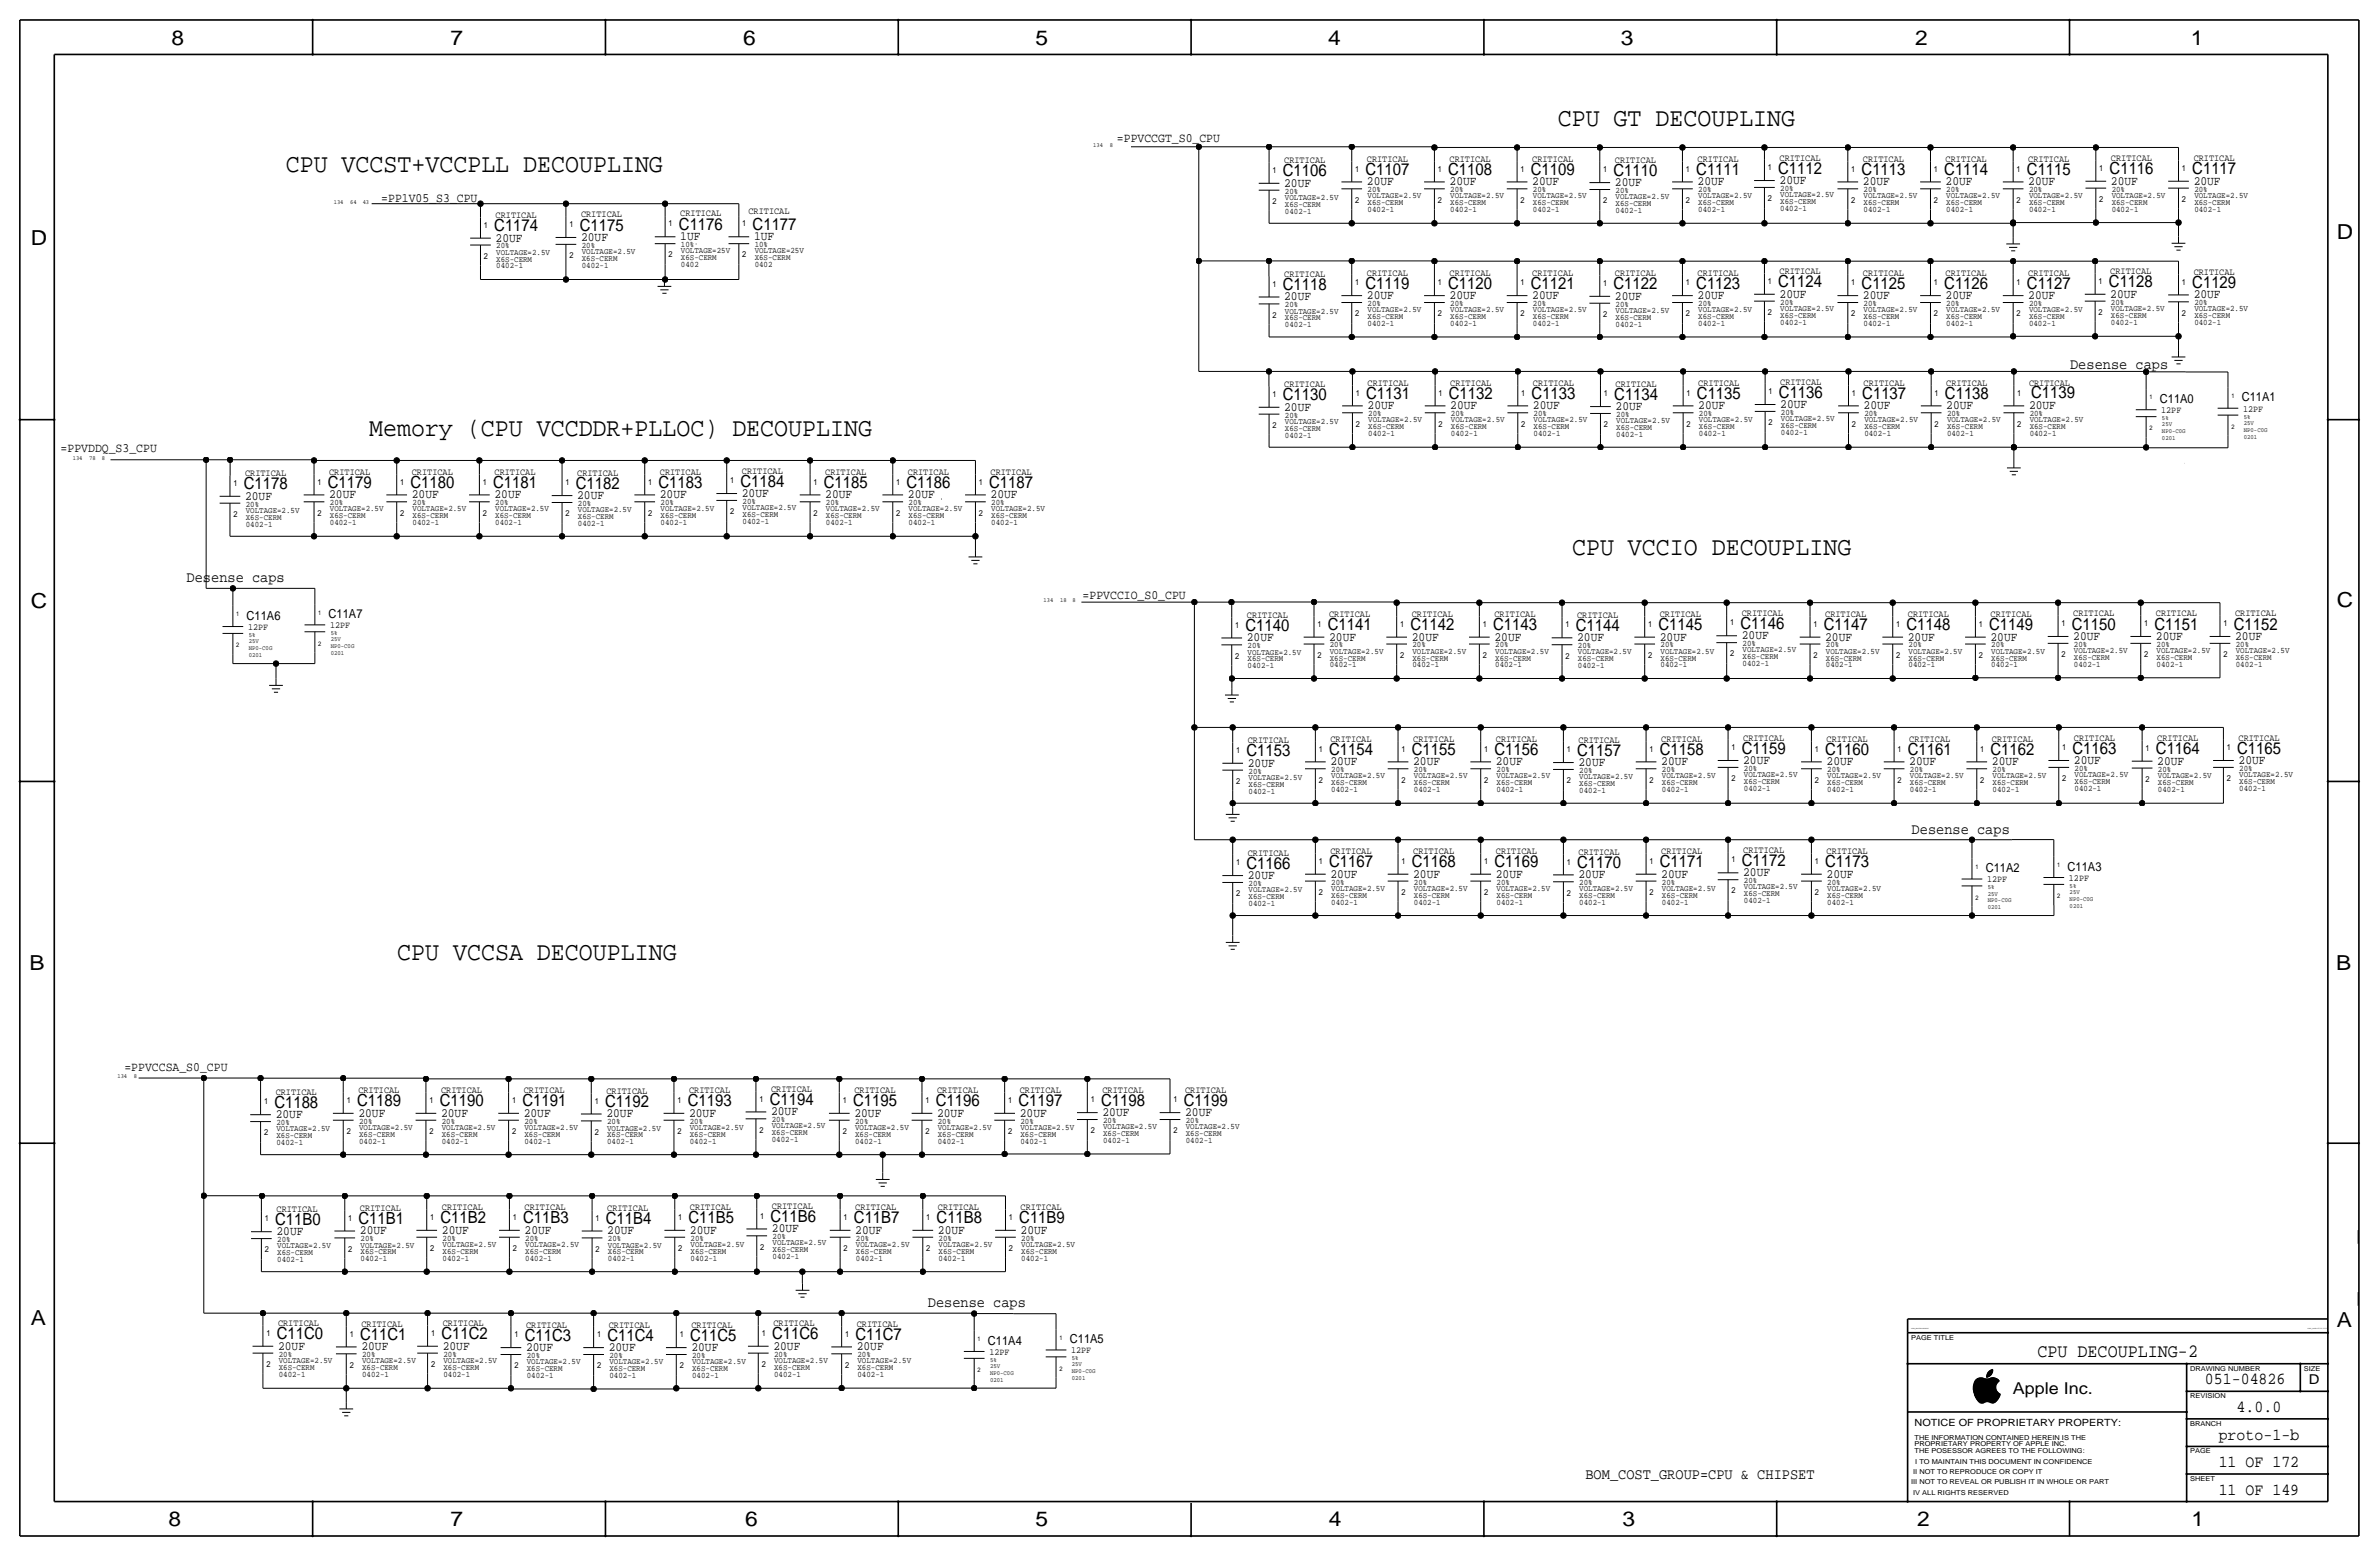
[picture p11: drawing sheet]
<svg xmlns="http://www.w3.org/2000/svg" width="877mm" height="574mm" viewBox="0 0 877 574" stroke-linecap="round" stroke-linejoin="round" font-family="sans-serif">
<defs><g id="words">
<g font-size="9.6">
<text x="574.3" y="46.5">CPU GT DECOUPLING</text>
<text x="105.4" y="63.5">CPU VCCST+VCCPLL DECOUPLING</text>
<text x="136.1" y="160.6">Memory (CPU VCCDDR+PLLOC) DECOUPLING</text>
<text x="579.6" y="204.4">CPU VCCIO DECOUPLING</text>
<text x="146.5" y="354">CPU VCCSA DECOUPLING</text>
</g>
<g font-size="7.6">
<text x="63.2" y="16.5">8</text>
<text x="166.1" y="16.5">7</text>
<text x="274" y="16.5">6</text>
<text x="381.7" y="16.5">5</text>
<text x="489.7" y="16.5">4</text>
<text x="597.6" y="16.5">3</text>
<text x="706.1" y="16.5">2</text>
<text x="807.7" y="16.5">1</text>
<text x="861.5" y="88.1">D</text>
<text x="11.4" y="90.4">D</text>
<text x="11.4" y="224.3">C</text>
<text x="861.5" y="223.8">C</text>
<text x="10.9" y="357.6">B</text>
<text x="861.3" y="357.4">B</text>
<text x="11.4" y="488.4">A</text>
<text x="861.5" y="489.2">A</text>
<text x="62.2" y="562.6">8</text>
<text x="166.1" y="562.6">7</text>
<text x="274.8" y="562.6">6</text>
<text x="381.7" y="562.6">5</text>
<text x="489.9" y="562.6">4</text>
<text x="598.1" y="562.6">3</text>
<text x="706.8" y="562.6">2</text>
<text x="807.9" y="562.6">1</text>
</g>
<text font-size="6.9" x="751.1" y="500.1">CPU DECOUPLING-2</text>
<g font-size="6.2">
<text x="472.9" y="65">C1106</text>
<text x="503.4" y="64.5">C1107</text>
<text x="533.9" y="64.5">C1108</text>
<text x="564.4" y="64.5">C1109</text>
<text x="594.9" y="64.8">C1110</text>
<text x="625.3" y="64.5">C1111</text>
<text x="655.6" y="64">C1112</text>
<text x="686.3" y="64.5">C1113</text>
<text x="716.8" y="64.5">C1114</text>
<text x="747.3" y="64.5">C1115</text>
<text x="777.7" y="64.3">C1116</text>
<text x="808.2" y="64.3">C1117</text>
<text x="182.2" y="85.2">C1174</text>
<text x="213.7" y="85">C1175</text>
<text x="250.3" y="84.7">C1176</text>
<text x="277.5" y="84.7">C1177</text>
<text x="472.9" y="106.9">C1118</text>
<text x="503.4" y="106.4">C1119</text>
<text x="533.9" y="106.4">C1120</text>
<text x="564.4" y="106.4">C1121</text>
<text x="594.9" y="106.7">C1122</text>
<text x="625.3" y="106.4">C1123</text>
<text x="655.6" y="105.9">C1124</text>
<text x="686.3" y="106.4">C1125</text>
<text x="716.8" y="106.4">C1126</text>
<text x="747.3" y="106.4">C1127</text>
<text x="777.5" y="105.9">C1128</text>
<text x="808.2" y="106.2">C1129</text>
<text x="472.9" y="147.6">C1130</text>
<text x="503.7" y="147.1">C1131</text>
<text x="534.2" y="147.1">C1132</text>
<text x="564.6" y="147.1">C1133</text>
<text x="595.1" y="147.3">C1134</text>
<text x="625.6" y="147.1">C1135</text>
<text x="655.8" y="146.6">C1136</text>
<text x="686.6" y="147.1">C1137</text>
<text x="717" y="147.1">C1138</text>
<text x="748.8" y="146.8">C1139</text>
<text x="120.9" y="179.9">C1179</text>
<text x="151.3" y="179.9">C1180</text>
<text x="181.8" y="179.9">C1181</text>
<text x="242.8" y="179.9">C1183</text>
<text x="273" y="179.4">C1184</text>
<text x="303.7" y="179.9">C1185</text>
<text x="334.2" y="179.9">C1186</text>
<text x="364.7" y="179.9">C1187</text>
<text x="89.9" y="180.4">C1178</text>
<text x="212.3" y="180.1">C1182</text>
<text x="459.2" y="232.6">C1140</text>
<text x="489.5" y="232.3">C1141</text>
<text x="520" y="232.3">C1142</text>
<text x="550.5" y="232.3">C1143</text>
<text x="580.9" y="232.6">C1144</text>
<text x="611.4" y="232.3">C1145</text>
<text x="641.7" y="231.8">C1146</text>
<text x="672.4" y="232.3">C1147</text>
<text x="702.9" y="232.3">C1148</text>
<text x="733.3" y="232.3">C1149</text>
<text x="763.8" y="232.1">C1150</text>
<text x="794.3" y="232.1">C1151</text>
<text x="823.5" y="232.1">C1152</text>
<text x="459.5" y="278.8">C1153</text>
<text x="490" y="278.3">C1154</text>
<text x="520.5" y="278.3">C1155</text>
<text x="551" y="278.3">C1156</text>
<text x="581.5" y="278.5">C1157</text>
<text x="611.9" y="278.3">C1158</text>
<text x="642.2" y="277.8">C1159</text>
<text x="672.9" y="278.3">C1160</text>
<text x="703.4" y="278.3">C1161</text>
<text x="733.9" y="278.3">C1162</text>
<text x="764.1" y="277.8">C1163</text>
<text x="794.8" y="278">C1164</text>
<text x="824.8" y="277.8">C1165</text>
<text x="459.5" y="320.2">C1166</text>
<text x="490" y="319.7">C1167</text>
<text x="520.5" y="319.7">C1168</text>
<text x="551" y="319.7">C1169</text>
<text x="581.5" y="319.9">C1170</text>
<text x="611.9" y="319.7">C1171</text>
<text x="642.2" y="319.2">C1172</text>
<text x="672.9" y="319.7">C1173</text>
<text x="131.6" y="407.8">C1189</text>
<text x="162.1" y="407.8">C1190</text>
<text x="192.6" y="407.8">C1191</text>
<text x="253.5" y="407.8">C1193</text>
<text x="283.8" y="407.3">C1194</text>
<text x="314.5" y="407.8">C1195</text>
<text x="345" y="407.8">C1196</text>
<text x="375.5" y="407.8">C1197</text>
<text x="405.9" y="407.6">C1198</text>
<text x="436.4" y="407.6">C1199</text>
<text x="101.1" y="408.3">C1188</text>
<text x="223.1" y="408.1">C1192</text>
<text x="101.4" y="451.5">C11B0</text>
<text x="132.2" y="451.2">C11B1</text>
<text x="162.4" y="451">C11B2</text>
<text x="192.9" y="451">C11B3</text>
<text x="223.4" y="451.2">C11B4</text>
<text x="253.8" y="451">C11B5</text>
<text x="284.1" y="450.4">C11B6</text>
<text x="314.8" y="451">C11B7</text>
<text x="345.3" y="451">C11B8</text>
<text x="375.8" y="451">C11B9</text>
<text x="102" y="493.7">C11C0</text>
<text x="132.7" y="493.9">C11C1</text>
<text x="162.7" y="493.7">C11C2</text>
<text x="193.4" y="494.2">C11C3</text>
<text x="223.9" y="494.2">C11C4</text>
<text x="254.4" y="494.2">C11C5</text>
<text x="284.6" y="493.7">C11C6</text>
<text x="315.4" y="493.9">C11C7</text>
<text x="812.9" y="510.3">051-04826</text>
<text x="824.6" y="520.4">4.0.0</text>
<text x="818" y="530.6">proto-1-b</text>
<text x="818" y="540.8">11 OF 172</text>
<text x="818" y="550.9">11 OF 149</text>
</g>
<text font-size="6" x="742.1" y="513.9">Apple Inc.</text>
<g font-size="5.6">
<text x="763.2" y="135.9">Desense caps</text>
<text x="68.8" y="214.4">Desense caps</text>
<text x="704.8" y="307.2">Desense caps</text>
<text x="342.1" y="481.7">Desense caps</text>
<text x="584.5" y="545.2">BOM_COST_GROUP=CPU &amp; CHIPSET</text>
</g>
<text font-size="5" x="851.2" y="510.3">D</text>
<g font-size="4.7">
<text x="411.8" y="52.3">=PPVCCGT_S0_CPU</text>
<text x="473.5" y="68.8">20UF</text>
<text x="503.9" y="68.3">20UF</text>
<text x="534.4" y="68.3">20UF</text>
<text x="564.9" y="68.3">20UF</text>
<text x="595.4" y="68.6">20UF</text>
<text x="625.9" y="68.3">20UF</text>
<text x="656.1" y="67.8">20UF</text>
<text x="686.8" y="68.3">20UF</text>
<text x="717.3" y="68.3">20UF</text>
<text x="747.8" y="68.3">20UF</text>
<text x="778.3" y="68.1">20UF</text>
<text x="808.7" y="68.1">20UF</text>
<text x="140.6" y="74.6">=PP1V05_S3_CPU</text>
<text x="182.7" y="89.1">20UF</text>
<text x="214.2" y="88.8">20UF</text>
<text x="250.8" y="88.5">1UF</text>
<text x="278" y="88.5">1UF</text>
<text x="473.5" y="110.7">20UF</text>
<text x="503.9" y="110.2">20UF</text>
<text x="534.4" y="110.2">20UF</text>
<text x="564.9" y="110.2">20UF</text>
<text x="595.4" y="110.5">20UF</text>
<text x="625.9" y="110.2">20UF</text>
<text x="656.1" y="109.7">20UF</text>
<text x="686.8" y="110.2">20UF</text>
<text x="717.3" y="110.2">20UF</text>
<text x="747.8" y="110.2">20UF</text>
<text x="778" y="109.7">20UF</text>
<text x="808.7" y="110">20UF</text>
<text x="473.5" y="151.4">20UF</text>
<text x="504.2" y="150.9">20UF</text>
<text x="534.7" y="150.9">20UF</text>
<text x="565.1" y="150.9">20UF</text>
<text x="595.6" y="151.1">20UF</text>
<text x="626.1" y="150.9">20UF</text>
<text x="656.3" y="150.4">20UF</text>
<text x="687.1" y="150.9">20UF</text>
<text x="717.5" y="150.9">20UF</text>
<text x="748" y="150.9">20UF</text>
<text x="22.4" y="166.6">=PPVDDQ_S3_CPU</text>
<text x="90.4" y="184.2">20UF</text>
<text x="121.4" y="183.7">20UF</text>
<text x="151.8" y="183.7">20UF</text>
<text x="182.3" y="183.7">20UF</text>
<text x="212.8" y="183.9">20UF</text>
<text x="243.3" y="183.7">20UF</text>
<text x="273.5" y="183.2">20UF</text>
<text x="304.2" y="183.7">20UF</text>
<text x="334.7" y="183.7">20UF</text>
<text x="365.2" y="183.7">20UF</text>
<text x="399.1" y="220.7">=PPVCCIO_S0_CPU</text>
<text x="459.7" y="236.4">20UF</text>
<text x="490" y="236.1">20UF</text>
<text x="520.5" y="236.1">20UF</text>
<text x="551" y="236.1">20UF</text>
<text x="581.5" y="236.4">20UF</text>
<text x="611.9" y="236.1">20UF</text>
<text x="642.2" y="235.6">20UF</text>
<text x="672.9" y="236.1">20UF</text>
<text x="703.4" y="236.1">20UF</text>
<text x="733.9" y="236.1">20UF</text>
<text x="764.3" y="235.9">20UF</text>
<text x="794.8" y="235.9">20UF</text>
<text x="824" y="235.9">20UF</text>
<text x="642.7" y="281.6">20UF</text>
<text x="764.6" y="281.6">20UF</text>
<text x="795.3" y="281.8">20UF</text>
<text x="825.3" y="281.6">20UF</text>
<text x="460" y="282.6">20UF</text>
<text x="490.5" y="282.1">20UF</text>
<text x="521" y="282.1">20UF</text>
<text x="551.5" y="282.1">20UF</text>
<text x="582" y="282.3">20UF</text>
<text x="612.4" y="282.1">20UF</text>
<text x="673.4" y="282.1">20UF</text>
<text x="703.9" y="282.1">20UF</text>
<text x="734.4" y="282.1">20UF</text>
<text x="490.5" y="323.5">20UF</text>
<text x="521" y="323.5">20UF</text>
<text x="551.5" y="323.5">20UF</text>
<text x="582" y="323.7">20UF</text>
<text x="612.4" y="323.5">20UF</text>
<text x="642.7" y="323">20UF</text>
<text x="673.4" y="323.5">20UF</text>
<text x="460" y="324">20UF</text>
<text x="45.9" y="394.9">=PPVCCSA_S0_CPU</text>
<text x="101.7" y="412.1">20UF</text>
<text x="132.1" y="411.6">20UF</text>
<text x="162.6" y="411.6">20UF</text>
<text x="193.1" y="411.6">20UF</text>
<text x="223.6" y="411.9">20UF</text>
<text x="254.1" y="411.6">20UF</text>
<text x="284.3" y="411.1">20UF</text>
<text x="315" y="411.6">20UF</text>
<text x="345.5" y="411.6">20UF</text>
<text x="376" y="411.6">20UF</text>
<text x="406.5" y="411.4">20UF</text>
<text x="436.9" y="411.4">20UF</text>
<text x="102" y="455.3">20UF</text>
<text x="132.7" y="455">20UF</text>
<text x="162.9" y="454.8">20UF</text>
<text x="193.4" y="454.8">20UF</text>
<text x="223.9" y="455">20UF</text>
<text x="254.4" y="454.8">20UF</text>
<text x="284.6" y="454.3">20UF</text>
<text x="315.3" y="454.8">20UF</text>
<text x="345.8" y="454.8">20UF</text>
<text x="376.3" y="454.8">20UF</text>
<text x="102.5" y="497.5">20UF</text>
<text x="133.2" y="497.7">20UF</text>
<text x="163.2" y="497.5">20UF</text>
<text x="194" y="498">20UF</text>
<text x="224.4" y="498">20UF</text>
<text x="254.9" y="498">20UF</text>
<text x="285.1" y="497.5">20UF</text>
<text x="315.9" y="497.7">20UF</text>
</g>
<g font-size="4.6">
<text x="796.3" y="148.5">C11A0</text>
<text x="826.5" y="147.9">C11A1</text>
<text x="121.2" y="227.8">C11A7</text>
<text x="90.9" y="228.4">C11A6</text>
<text x="732.1" y="321.5">C11A2</text>
<text x="762.3" y="320.9">C11A3</text>
<text x="364.2" y="495.6">C11A4</text>
<text x="394.4" y="495">C11A5</text>
</g>
<text font-size="3.7" x="705.8" y="525.5">NOTICE OF PROPRIETARY PROPERTY:</text>
<g font-size="3.5">
<text x="503.9" y="59.7">CRITICAL</text>
<text x="534.4" y="59.7">CRITICAL</text>
<text x="564.9" y="59.7">CRITICAL</text>
<text x="595.4" y="59.9">CRITICAL</text>
<text x="625.9" y="59.7">CRITICAL</text>
<text x="656.1" y="59.2">CRITICAL</text>
<text x="686.8" y="59.7">CRITICAL</text>
<text x="717.3" y="59.7">CRITICAL</text>
<text x="747.8" y="59.7">CRITICAL</text>
<text x="778.3" y="59.4">CRITICAL</text>
<text x="808.7" y="59.4">CRITICAL</text>
<text x="473.5" y="60.2">CRITICAL</text>
<text x="182.7" y="80.4">CRITICAL</text>
<text x="214.2" y="80.2">CRITICAL</text>
<text x="250.8" y="79.7">CRITICAL</text>
<text x="275.9" y="78.9">CRITICAL</text>
<text x="503.9" y="101.6">CRITICAL</text>
<text x="534.4" y="101.6">CRITICAL</text>
<text x="564.9" y="101.6">CRITICAL</text>
<text x="595.4" y="101.9">CRITICAL</text>
<text x="625.9" y="101.6">CRITICAL</text>
<text x="656.1" y="101.1">CRITICAL</text>
<text x="686.8" y="101.6">CRITICAL</text>
<text x="717.3" y="101.6">CRITICAL</text>
<text x="747.8" y="101.6">CRITICAL</text>
<text x="778" y="101.1">CRITICAL</text>
<text x="808.7" y="101.3">CRITICAL</text>
<text x="473.5" y="102.1">CRITICAL</text>
<text x="473.5" y="142.7">CRITICAL</text>
<text x="504.2" y="142.2">CRITICAL</text>
<text x="534.7" y="142.2">CRITICAL</text>
<text x="565.1" y="142.2">CRITICAL</text>
<text x="595.6" y="142.5">CRITICAL</text>
<text x="626.1" y="142.2">CRITICAL</text>
<text x="656.3" y="141.7">CRITICAL</text>
<text x="687.1" y="142.2">CRITICAL</text>
<text x="717.5" y="142.2">CRITICAL</text>
<text x="748" y="142.2">CRITICAL</text>
<text x="796.8" y="152.3">12PF</text>
<text x="827" y="151.7">12PF</text>
<text x="90.4" y="175.6">CRITICAL</text>
<text x="121.4" y="175.1">CRITICAL</text>
<text x="151.8" y="175.1">CRITICAL</text>
<text x="182.3" y="175.1">CRITICAL</text>
<text x="212.8" y="175.3">CRITICAL</text>
<text x="243.3" y="175.1">CRITICAL</text>
<text x="273.5" y="174.5">CRITICAL</text>
<text x="304.2" y="175.1">CRITICAL</text>
<text x="334.7" y="175.1">CRITICAL</text>
<text x="365.2" y="175.1">CRITICAL</text>
<text x="459.7" y="227.8">CRITICAL</text>
<text x="490" y="227.5">CRITICAL</text>
<text x="520.5" y="227.5">CRITICAL</text>
<text x="551" y="227.5">CRITICAL</text>
<text x="581.5" y="227.7">CRITICAL</text>
<text x="611.9" y="227.5">CRITICAL</text>
<text x="642.2" y="227">CRITICAL</text>
<text x="672.9" y="227.5">CRITICAL</text>
<text x="703.4" y="227.5">CRITICAL</text>
<text x="733.9" y="227.5">CRITICAL</text>
<text x="764.3" y="227.2">CRITICAL</text>
<text x="794.8" y="227.2">CRITICAL</text>
<text x="824" y="227.2">CRITICAL</text>
<text x="91.4" y="232.2">12PF</text>
<text x="121.7" y="231.6">12PF</text>
<text x="460" y="274">CRITICAL</text>
<text x="490.5" y="273.5">CRITICAL</text>
<text x="521" y="273.5">CRITICAL</text>
<text x="551.5" y="273.5">CRITICAL</text>
<text x="582" y="273.7">CRITICAL</text>
<text x="612.4" y="273.5">CRITICAL</text>
<text x="642.7" y="272.9">CRITICAL</text>
<text x="673.4" y="273.5">CRITICAL</text>
<text x="703.9" y="273.5">CRITICAL</text>
<text x="734.4" y="273.5">CRITICAL</text>
<text x="764.6" y="272.9">CRITICAL</text>
<text x="795.3" y="273.2">CRITICAL</text>
<text x="825.3" y="272.9">CRITICAL</text>
<text x="460" y="315.4">CRITICAL</text>
<text x="490.5" y="314.9">CRITICAL</text>
<text x="521" y="314.9">CRITICAL</text>
<text x="551.5" y="314.9">CRITICAL</text>
<text x="582" y="315.1">CRITICAL</text>
<text x="612.4" y="314.9">CRITICAL</text>
<text x="642.7" y="314.4">CRITICAL</text>
<text x="673.4" y="314.9">CRITICAL</text>
<text x="732.6" y="325.3">12PF</text>
<text x="762.8" y="324.7">12PF</text>
<text x="101.7" y="403.5">CRITICAL</text>
<text x="132.1" y="403">CRITICAL</text>
<text x="162.6" y="403">CRITICAL</text>
<text x="193.1" y="403">CRITICAL</text>
<text x="223.6" y="403.3">CRITICAL</text>
<text x="254.1" y="403">CRITICAL</text>
<text x="284.3" y="402.5">CRITICAL</text>
<text x="315" y="403">CRITICAL</text>
<text x="345.5" y="403">CRITICAL</text>
<text x="376" y="403">CRITICAL</text>
<text x="406.5" y="402.7">CRITICAL</text>
<text x="436.9" y="402.7">CRITICAL</text>
<text x="102" y="446.6">CRITICAL</text>
<text x="132.7" y="446.4">CRITICAL</text>
<text x="162.9" y="446.1">CRITICAL</text>
<text x="193.4" y="446.1">CRITICAL</text>
<text x="223.9" y="446.4">CRITICAL</text>
<text x="254.4" y="446.1">CRITICAL</text>
<text x="284.6" y="445.6">CRITICAL</text>
<text x="315.3" y="446.1">CRITICAL</text>
<text x="345.8" y="446.1">CRITICAL</text>
<text x="376.3" y="446.1">CRITICAL</text>
<text x="102.5" y="488.8">CRITICAL</text>
<text x="133.2" y="489.1">CRITICAL</text>
<text x="163.2" y="488.8">CRITICAL</text>
<text x="194" y="489.4">CRITICAL</text>
<text x="224.4" y="489.4">CRITICAL</text>
<text x="254.9" y="489.4">CRITICAL</text>
<text x="285.1" y="488.8">CRITICAL</text>
<text x="315.9" y="489.1">CRITICAL</text>
<text x="364.7" y="499.4">12PF</text>
<text x="394.9" y="498.9">12PF</text>
</g>
<g font-size="3.1">
<text x="469.1" y="63.8">1</text>
<text x="499.6" y="63.2">1</text>
<text x="530.1" y="63.2">1</text>
<text x="560.6" y="63.2">1</text>
<text x="591.1" y="63.5">1</text>
<text x="621.5" y="63.2">1</text>
<text x="651.8" y="62.7">1</text>
<text x="682.5" y="63.2">1</text>
<text x="713" y="63.2">1</text>
<text x="743.5" y="63.2">1</text>
<text x="773.9" y="63">1</text>
<text x="804.4" y="63">1</text>
<text x="473.7" y="71.4">20%</text>
<text x="504.2" y="70.9">20%</text>
<text x="534.7" y="70.9">20%</text>
<text x="565.1" y="70.9">20%</text>
<text x="595.6" y="71.1">20%</text>
<text x="626.1" y="70.9">20%</text>
<text x="656.3" y="70.4">20%</text>
<text x="687.1" y="70.9">20%</text>
<text x="717.5" y="70.9">20%</text>
<text x="748" y="70.9">20%</text>
<text x="778.5" y="70.6">20%</text>
<text x="809" y="70.6">20%</text>
<text x="469.1" y="75.2">2</text>
<text x="473.7" y="76.2">X6S-CERM</text>
<text x="473.7" y="73.7">VOLTAGE=2.5V</text>
<text x="499.6" y="74.7">2</text>
<text x="504.2" y="73.2">VOLTAGE=2.5V</text>
<text x="504.2" y="75.7">X6S-CERM</text>
<text x="530.1" y="74.7">2</text>
<text x="534.7" y="73.2">VOLTAGE=2.5V</text>
<text x="534.7" y="75.7">X6S-CERM</text>
<text x="560.6" y="74.7">2</text>
<text x="565.1" y="73.2">VOLTAGE=2.5V</text>
<text x="565.2" y="75.7">X6S-CERM</text>
<text x="591.1" y="74.9">2</text>
<text x="595.6" y="75.9">X6S-CERM</text>
<text x="595.6" y="73.4">VOLTAGE=2.5V</text>
<text x="621.5" y="74.7">2</text>
<text x="626.1" y="75.7">X6S-CERM</text>
<text x="626.1" y="73.2">VOLTAGE=2.5V</text>
<text x="651.8" y="74.2">2</text>
<text x="656.3" y="75.2">X6S-CERM</text>
<text x="656.3" y="77.7">0402-1</text>
<text x="656.3" y="72.6">VOLTAGE=2.5V</text>
<text x="682.5" y="74.7">2</text>
<text x="687.1" y="75.7">X6S-CERM</text>
<text x="687.1" y="73.2">VOLTAGE=2.5V</text>
<text x="713" y="74.7">2</text>
<text x="717.5" y="75.7">X6S-CERM</text>
<text x="717.5" y="73.2">VOLTAGE=2.5V</text>
<text x="743.5" y="74.7">2</text>
<text x="748" y="75.7">X6S-CERM</text>
<text x="748" y="73.2">VOLTAGE=2.5V</text>
<text x="773.9" y="74.4">2</text>
<text x="778.5" y="75.4">X6S-CERM</text>
<text x="778.5" y="78">0402-1</text>
<text x="778.5" y="72.9">VOLTAGE=2.5V</text>
<text x="804.4" y="74.4">2</text>
<text x="809" y="75.4">X6S-CERM</text>
<text x="809" y="78">0402-1</text>
<text x="809" y="72.9">VOLTAGE=2.5V</text>
<text x="178.4" y="84">1</text>
<text x="209.9" y="83.7">1</text>
<text x="246.5" y="83.5">1</text>
<text x="273.7" y="83.5">1</text>
<text x="473.7" y="78.7">0402-1</text>
<text x="504.2" y="78.2">0402-1</text>
<text x="534.7" y="78.2">0402-1</text>
<text x="565.1" y="78.2">0402-1</text>
<text x="595.6" y="78.5">0402-1</text>
<text x="626.1" y="78.2">0402-1</text>
<text x="687.1" y="78.2">0402-1</text>
<text x="717.5" y="78.2">0402-1</text>
<text x="748" y="78.2">0402-1</text>
<text x="178.4" y="95.4">2</text>
<text x="183" y="91.6">20%</text>
<text x="183" y="93.9">VOLTAGE=2.5V</text>
<text x="209.9" y="95.1">2</text>
<text x="214.5" y="93.6">VOLTAGE=2.5V</text>
<text x="214.5" y="91.3">20%</text>
<text x="246.5" y="94.9">2</text>
<text x="251.1" y="95.9">X6S-CERM</text>
<text x="251.1" y="91.1">10%</text>
<text x="251.1" y="93.4">VOLTAGE=25V</text>
<text x="273.7" y="94.9">2</text>
<text x="278.2" y="95.9">X6S-CERM</text>
<text x="278.2" y="91.1">10%</text>
<text x="278.2" y="93.4">VOLTAGE=25V</text>
<text x="183" y="96.4">X6S-CERM</text>
<text x="183" y="99">0402-1</text>
<text x="214.5" y="96.2">X6S-CERM</text>
<text x="214.5" y="98.7">0402-1</text>
<text x="251.1" y="98.5">0402</text>
<text x="278.2" y="98.5">0402</text>
<text x="469.1" y="105.7">1</text>
<text x="499.6" y="105.2">1</text>
<text x="530.1" y="105.2">1</text>
<text x="560.6" y="105.2">1</text>
<text x="591.1" y="105.4">1</text>
<text x="621.5" y="105.2">1</text>
<text x="651.8" y="104.6">1</text>
<text x="682.5" y="105.2">1</text>
<text x="713" y="105.2">1</text>
<text x="743.5" y="105.2">1</text>
<text x="773.7" y="104.6">1</text>
<text x="804.4" y="104.9">1</text>
<text x="473.7" y="113.3">20%</text>
<text x="504.2" y="112.8">20%</text>
<text x="534.7" y="112.8">20%</text>
<text x="565.1" y="112.8">20%</text>
<text x="595.6" y="113">20%</text>
<text x="626.1" y="112.8">20%</text>
<text x="656.3" y="112.3">20%</text>
<text x="687.1" y="112.8">20%</text>
<text x="717.5" y="112.8">20%</text>
<text x="748" y="112.8">20%</text>
<text x="778.3" y="112.3">20%</text>
<text x="809" y="112.5">20%</text>
<text x="469.1" y="117.1">2</text>
<text x="473.7" y="118.1">X6S-CERM</text>
<text x="473.7" y="115.6">VOLTAGE=2.5V</text>
<text x="499.6" y="116.6">2</text>
<text x="504.2" y="117.6">X6S-CERM</text>
<text x="504.2" y="115.1">VOLTAGE=2.5V</text>
<text x="530.1" y="116.6">2</text>
<text x="534.7" y="117.6">X6S-CERM</text>
<text x="534.7" y="115.1">VOLTAGE=2.5V</text>
<text x="560.6" y="116.6">2</text>
<text x="565.1" y="117.6">X6S-CERM</text>
<text x="565.1" y="115.1">VOLTAGE=2.5V</text>
<text x="591.1" y="116.8">2</text>
<text x="595.6" y="115.3">VOLTAGE=2.5V</text>
<text x="595.6" y="117.9">X6S-CERM</text>
<text x="621.5" y="116.6">2</text>
<text x="626.1" y="115.1">VOLTAGE=2.5V</text>
<text x="626.1" y="117.6">X6S-CERM</text>
<text x="651.8" y="116.1">2</text>
<text x="656.3" y="117.1">X6S-CERM</text>
<text x="656.3" y="119.6">0402-1</text>
<text x="656.3" y="114.6">VOLTAGE=2.5V</text>
<text x="682.5" y="116.6">2</text>
<text x="687.1" y="115.1">VOLTAGE=2.5V</text>
<text x="687.1" y="117.6">X6S-CERM</text>
<text x="713" y="116.6">2</text>
<text x="717.5" y="117.6">X6S-CERM</text>
<text x="717.5" y="115.1">VOLTAGE=2.5V</text>
<text x="743.5" y="116.6">2</text>
<text x="748" y="117.6">X6S-CERM</text>
<text x="748" y="115.1">VOLTAGE=2.5V</text>
<text x="773.7" y="116.1">2</text>
<text x="778.3" y="114.6">VOLTAGE=2.5V</text>
<text x="778.3" y="117.1">X6S-CERM</text>
<text x="778.3" y="119.6">0402-1</text>
<text x="804.4" y="116.3">2</text>
<text x="809" y="119.9">0402-1</text>
<text x="809" y="117.3">X6S-CERM</text>
<text x="809" y="114.8">VOLTAGE=2.5V</text>
<text x="473.7" y="120.7">0402-1</text>
<text x="504.2" y="120.1">0402-1</text>
<text x="534.7" y="120.1">0402-1</text>
<text x="565.1" y="120.1">0402-1</text>
<text x="595.6" y="120.4">0402-1</text>
<text x="626.1" y="120.1">0402-1</text>
<text x="687.1" y="120.1">0402-1</text>
<text x="717.5" y="120.1">0402-1</text>
<text x="748" y="120.1">0402-1</text>
<text x="469.1" y="146.3">1</text>
<text x="499.9" y="145.8">1</text>
<text x="530.4" y="145.8">1</text>
<text x="560.8" y="145.8">1</text>
<text x="591.3" y="146.1">1</text>
<text x="621.8" y="145.8">1</text>
<text x="652" y="145.3">1</text>
<text x="682.8" y="145.8">1</text>
<text x="713.2" y="145.8">1</text>
<text x="743.7" y="145.8">1</text>
<text x="473.7" y="153.9">20%</text>
<text x="504.4" y="155.7">VOLTAGE=2.5V</text>
<text x="504.4" y="153.4">20%</text>
<text x="534.9" y="153.4">20%</text>
<text x="534.9" y="155.7">VOLTAGE=2.5V</text>
<text x="565.4" y="155.7">VOLTAGE=2.5V</text>
<text x="565.4" y="153.4">20%</text>
<text x="595.9" y="156">VOLTAGE=2.5V</text>
<text x="595.9" y="153.7">20%</text>
<text x="626.4" y="153.4">20%</text>
<text x="626.4" y="155.7">VOLTAGE=2.5V</text>
<text x="656.6" y="155.2">VOLTAGE=2.5V</text>
<text x="656.6" y="152.9">20%</text>
<text x="687.3" y="153.4">20%</text>
<text x="687.3" y="155.7">VOLTAGE=2.5V</text>
<text x="717.8" y="153.4">20%</text>
<text x="717.8" y="155.7">VOLTAGE=2.5V</text>
<text x="748.3" y="153.4">20%</text>
<text x="748.3" y="155.7">VOLTAGE=2.5V</text>
<text x="469.1" y="157.7">2</text>
<text x="473.7" y="156.2">VOLTAGE=2.5V</text>
<text x="473.7" y="158.8">X6S-CERM</text>
<text x="473.7" y="161.3">0402-1</text>
<text x="499.9" y="157.2">2</text>
<text x="504.4" y="158.2">X6S-CERM</text>
<text x="504.4" y="160.8">0402-1</text>
<text x="530.4" y="157.2">2</text>
<text x="534.9" y="158.2">X6S-CERM</text>
<text x="534.9" y="160.8">0402-1</text>
<text x="560.8" y="157.2">2</text>
<text x="565.4" y="160.8">0402-1</text>
<text x="565.4" y="158.2">X6S-CERM</text>
<text x="591.3" y="157.5">2</text>
<text x="595.9" y="161">0402-1</text>
<text x="595.9" y="158.5">X6S-CERM</text>
<text x="621.8" y="157.2">2</text>
<text x="626.4" y="158.2">X6S-CERM</text>
<text x="626.4" y="160.8">0402-1</text>
<text x="652" y="156.7">2</text>
<text x="656.6" y="160.3">0402-1</text>
<text x="656.6" y="157.7">X6S-CERM</text>
<text x="682.8" y="157.2">2</text>
<text x="687.3" y="158.2">X6S-CERM</text>
<text x="687.3" y="160.8">0402-1</text>
<text x="713.2" y="157.2">2</text>
<text x="717.8" y="160.8">0402-1</text>
<text x="717.8" y="158.2">X6S-CERM</text>
<text x="743.7" y="157.2">2</text>
<text x="748.3" y="160.8">0402-1</text>
<text x="748.3" y="158.2">X6S-CERM</text>
<text x="86.1" y="179.1">1</text>
<text x="117" y="178.6">1</text>
<text x="147.5" y="178.6">1</text>
<text x="178" y="178.6">1</text>
<text x="208.5" y="178.9">1</text>
<text x="239" y="178.6">1</text>
<text x="269.2" y="178.1">1</text>
<text x="299.9" y="178.6">1</text>
<text x="330.4" y="178.6">1</text>
<text x="360.9" y="178.6">1</text>
<text x="273.8" y="185.7">20%</text>
<text x="86.1" y="190.6">2</text>
<text x="90.6" y="189">VOLTAGE=2.5V</text>
<text x="90.6" y="186.7">20%</text>
<text x="90.6" y="191.6">X6S-CERM</text>
<text x="117" y="190">2</text>
<text x="121.6" y="188.5">VOLTAGE=2.5V</text>
<text x="121.6" y="191.1">X6S-CERM</text>
<text x="121.6" y="186.2">20%</text>
<text x="147.5" y="190">2</text>
<text x="152.1" y="191.1">X6S-CERM</text>
<text x="152.1" y="186.2">20%</text>
<text x="152.1" y="188.5">VOLTAGE=2.5V</text>
<text x="178" y="190">2</text>
<text x="182.6" y="188.5">VOLTAGE=2.5V</text>
<text x="182.6" y="191.1">X6S-CERM</text>
<text x="182.6" y="186.2">20%</text>
<text x="208.5" y="190.3">2</text>
<text x="213.1" y="186.5">20%</text>
<text x="213.1" y="191.3">X6S-CERM</text>
<text x="213.1" y="188.8">VOLTAGE=2.5V</text>
<text x="239" y="190">2</text>
<text x="243.5" y="186.2">20%</text>
<text x="243.5" y="191.1">X6S-CERM</text>
<text x="243.5" y="188.5">VOLTAGE=2.5V</text>
<text x="269.2" y="189.5">2</text>
<text x="273.8" y="188">VOLTAGE=2.5V</text>
<text x="273.8" y="190.6">X6S-CERM</text>
<text x="299.9" y="190">2</text>
<text x="304.5" y="186.2">20%</text>
<text x="304.5" y="188.5">VOLTAGE=2.5V</text>
<text x="304.5" y="191.1">X6S-CERM</text>
<text x="330.4" y="190">2</text>
<text x="335" y="188.5">VOLTAGE=2.5V</text>
<text x="335" y="186.2">20%</text>
<text x="335" y="191.1">X6S-CERM</text>
<text x="360.9" y="190">2</text>
<text x="365.5" y="186.2">20%</text>
<text x="365.5" y="191.1">X6S-CERM</text>
<text x="365.5" y="188.5">VOLTAGE=2.5V</text>
<text x="90.6" y="194.1">0402-1</text>
<text x="121.6" y="193.6">0402-1</text>
<text x="152.1" y="193.6">0402-1</text>
<text x="182.6" y="193.6">0402-1</text>
<text x="213.1" y="193.9">0402-1</text>
<text x="243.5" y="193.6">0402-1</text>
<text x="273.8" y="193.1">0402-1</text>
<text x="304.5" y="193.6">0402-1</text>
<text x="335" y="193.6">0402-1</text>
<text x="365.5" y="193.6">0402-1</text>
<text x="455.4" y="231.3">1</text>
<text x="485.7" y="231">1</text>
<text x="516.2" y="231">1</text>
<text x="546.7" y="231">1</text>
<text x="577.1" y="231.3">1</text>
<text x="607.6" y="231">1</text>
<text x="637.8" y="230.5">1</text>
<text x="668.6" y="231">1</text>
<text x="699.1" y="231">1</text>
<text x="729.5" y="231">1</text>
<text x="760" y="230.8">1</text>
<text x="790.5" y="230.8">1</text>
<text x="819.7" y="230.8">1</text>
<text x="459.9" y="239">20%</text>
<text x="490.3" y="238.7">20%</text>
<text x="520.8" y="238.7">20%</text>
<text x="551.2" y="238.7">20%</text>
<text x="581.7" y="238.9">20%</text>
<text x="612.2" y="238.7">20%</text>
<text x="642.4" y="238.2">20%</text>
<text x="673.2" y="238.7">20%</text>
<text x="703.6" y="238.7">20%</text>
<text x="734.1" y="238.7">20%</text>
<text x="764.6" y="238.4">20%</text>
<text x="795.1" y="238.4">20%</text>
<text x="824.3" y="238.4">20%</text>
<text x="455.4" y="242.8">2</text>
<text x="459.9" y="241.2">VOLTAGE=2.5V</text>
<text x="459.9" y="243.8">X6S-CERM</text>
<text x="485.7" y="242.5">2</text>
<text x="490.3" y="240.9">VOLTAGE=2.5V</text>
<text x="490.3" y="243.5">X6S-CERM</text>
<text x="516.2" y="242.5">2</text>
<text x="520.8" y="240.9">VOLTAGE=2.5V</text>
<text x="520.8" y="243.5">X6S-CERM</text>
<text x="546.7" y="242.5">2</text>
<text x="551.2" y="243.5">X6S-CERM</text>
<text x="551.2" y="240.9">VOLTAGE=2.5V</text>
<text x="577.1" y="242.7">2</text>
<text x="581.7" y="243.7">X6S-CERM</text>
<text x="581.7" y="241.2">VOLTAGE=2.5V</text>
<text x="607.6" y="242.5">2</text>
<text x="612.2" y="240.9">VOLTAGE=2.5V</text>
<text x="612.2" y="243.5">X6S-CERM</text>
<text x="637.8" y="242">2</text>
<text x="642.4" y="240.4">VOLTAGE=2.5V</text>
<text x="642.4" y="245.5">0402-1</text>
<text x="642.4" y="243">X6S-CERM</text>
<text x="668.6" y="242.5">2</text>
<text x="673.2" y="243.5">X6S-CERM</text>
<text x="673.2" y="240.9">VOLTAGE=2.5V</text>
<text x="699.1" y="242.5">2</text>
<text x="703.6" y="240.9">VOLTAGE=2.5V</text>
<text x="703.6" y="243.5">X6S-CERM</text>
<text x="729.5" y="242.5">2</text>
<text x="734.1" y="240.9">VOLTAGE=2.5V</text>
<text x="734.1" y="243.5">X6S-CERM</text>
<text x="760" y="242.2">2</text>
<text x="764.6" y="245.8">0402-1</text>
<text x="764.6" y="240.7">VOLTAGE=2.5V</text>
<text x="764.6" y="243.2">X6S-CERM</text>
<text x="790.5" y="242.2">2</text>
<text x="795.1" y="240.7">VOLTAGE=2.5V</text>
<text x="795.1" y="243.2">X6S-CERM</text>
<text x="795.1" y="245.8">0402-1</text>
<text x="819.7" y="242.2">2</text>
<text x="824.3" y="240.7">VOLTAGE=2.5V</text>
<text x="824.3" y="245.8">0402-1</text>
<text x="824.3" y="243.2">X6S-CERM</text>
<text x="459.9" y="246.3">0402-1</text>
<text x="490.3" y="246">0402-1</text>
<text x="520.8" y="246">0402-1</text>
<text x="551.2" y="246">0402-1</text>
<text x="581.7" y="246.3">0402-1</text>
<text x="612.2" y="246">0402-1</text>
<text x="673.2" y="246">0402-1</text>
<text x="703.6" y="246">0402-1</text>
<text x="734.1" y="246">0402-1</text>
<text x="455.7" y="277.5">1</text>
<text x="486.2" y="277">1</text>
<text x="516.7" y="277">1</text>
<text x="547.2" y="277">1</text>
<text x="577.6" y="277.3">1</text>
<text x="608.1" y="277">1</text>
<text x="638.4" y="276.5">1</text>
<text x="669.1" y="277">1</text>
<text x="699.6" y="277">1</text>
<text x="730" y="277">1</text>
<text x="760.3" y="276.5">1</text>
<text x="791" y="276.8">1</text>
<text x="821" y="276.5">1</text>
<text x="460.3" y="287.4">VOLTAGE=2.5V</text>
<text x="460.3" y="285.1">20%</text>
<text x="490.8" y="286.9">VOLTAGE=2.5V</text>
<text x="490.8" y="284.6">20%</text>
<text x="521.3" y="284.6">20%</text>
<text x="521.3" y="286.9">VOLTAGE=2.5V</text>
<text x="551.7" y="284.6">20%</text>
<text x="551.7" y="286.9">VOLTAGE=2.5V</text>
<text x="582.2" y="287.2">VOLTAGE=2.5V</text>
<text x="582.2" y="284.9">20%</text>
<text x="612.7" y="286.9">VOLTAGE=2.5V</text>
<text x="612.7" y="284.6">20%</text>
<text x="638.4" y="287.9">2</text>
<text x="642.9" y="286.4">VOLTAGE=2.5V</text>
<text x="642.9" y="284.1">20%</text>
<text x="673.7" y="286.9">VOLTAGE=2.5V</text>
<text x="673.7" y="284.6">20%</text>
<text x="704.1" y="286.9">VOLTAGE=2.5V</text>
<text x="704.1" y="284.6">20%</text>
<text x="734.6" y="284.6">20%</text>
<text x="734.6" y="286.9">VOLTAGE=2.5V</text>
<text x="760.3" y="287.9">2</text>
<text x="764.8" y="284.1">20%</text>
<text x="764.8" y="286.4">VOLTAGE=2.5V</text>
<text x="795.6" y="286.7">VOLTAGE=2.5V</text>
<text x="795.6" y="284.4">20%</text>
<text x="821" y="287.9">2</text>
<text x="825.6" y="286.4">VOLTAGE=2.5V</text>
<text x="825.6" y="284.1">20%</text>
<text x="455.7" y="289">2</text>
<text x="460.3" y="292.5">0402-1</text>
<text x="460.3" y="290">X6S-CERM</text>
<text x="486.2" y="288.4">2</text>
<text x="490.8" y="289.5">X6S-CERM</text>
<text x="490.8" y="292">0402-1</text>
<text x="516.7" y="288.4">2</text>
<text x="521.3" y="289.5">X6S-CERM</text>
<text x="521.3" y="292">0402-1</text>
<text x="547.2" y="288.4">2</text>
<text x="551.7" y="292">0402-1</text>
<text x="551.7" y="289.5">X6S-CERM</text>
<text x="577.6" y="288.7">2</text>
<text x="582.2" y="292.3">0402-1</text>
<text x="582.2" y="289.7">X6S-CERM</text>
<text x="608.1" y="288.4">2</text>
<text x="612.7" y="292">0402-1</text>
<text x="612.7" y="289.5">X6S-CERM</text>
<text x="642.9" y="289">X6S-CERM</text>
<text x="642.9" y="291.5">0402-1</text>
<text x="669.1" y="288.4">2</text>
<text x="673.7" y="292">0402-1</text>
<text x="673.7" y="289.5">X6S-CERM</text>
<text x="699.6" y="288.4">2</text>
<text x="704.1" y="292">0402-1</text>
<text x="704.1" y="289.5">X6S-CERM</text>
<text x="730" y="288.4">2</text>
<text x="734.6" y="292">0402-1</text>
<text x="734.6" y="289.5">X6S-CERM</text>
<text x="764.8" y="291.5">0402-1</text>
<text x="764.8" y="289">X6S-CERM</text>
<text x="791" y="288.2">2</text>
<text x="795.6" y="291.7">0402-1</text>
<text x="795.6" y="289.2">X6S-CERM</text>
<text x="825.6" y="291.5">0402-1</text>
<text x="825.6" y="289">X6S-CERM</text>
<text x="638.4" y="317.9">1</text>
<text x="455.7" y="318.9">1</text>
<text x="486.2" y="318.4">1</text>
<text x="516.7" y="318.4">1</text>
<text x="547.2" y="318.4">1</text>
<text x="577.6" y="318.7">1</text>
<text x="608.1" y="318.4">1</text>
<text x="669.1" y="318.4">1</text>
<text x="460.3" y="328.8">VOLTAGE=2.5V</text>
<text x="460.3" y="326.5">20%</text>
<text x="486.2" y="329.8">2</text>
<text x="490.8" y="328.3">VOLTAGE=2.5V</text>
<text x="490.8" y="326">20%</text>
<text x="516.7" y="329.8">2</text>
<text x="521.3" y="328.3">VOLTAGE=2.5V</text>
<text x="521.3" y="326">20%</text>
<text x="547.2" y="329.8">2</text>
<text x="551.7" y="328.3">VOLTAGE=2.5V</text>
<text x="551.7" y="326">20%</text>
<text x="582.2" y="328.6">VOLTAGE=2.5V</text>
<text x="582.2" y="326.3">20%</text>
<text x="608.1" y="329.8">2</text>
<text x="612.7" y="328.3">VOLTAGE=2.5V</text>
<text x="612.7" y="326">20%</text>
<text x="638.4" y="329.3">2</text>
<text x="642.9" y="327.8">VOLTAGE=2.5V</text>
<text x="642.9" y="325.5">20%</text>
<text x="669.1" y="329.8">2</text>
<text x="673.7" y="328.3">VOLTAGE=2.5V</text>
<text x="673.7" y="326">20%</text>
<text x="455.7" y="330.4">2</text>
<text x="460.3" y="331.4">X6S-CERM</text>
<text x="460.3" y="333.9">0402-1</text>
<text x="490.8" y="330.9">X6S-CERM</text>
<text x="490.8" y="333.4">0402-1</text>
<text x="521.3" y="330.9">X6S-CERM</text>
<text x="521.3" y="333.4">0402-1</text>
<text x="551.7" y="333.4">0402-1</text>
<text x="551.7" y="330.9">X6S-CERM</text>
<text x="577.6" y="330.1">2</text>
<text x="582.2" y="333.7">0402-1</text>
<text x="582.2" y="331.1">X6S-CERM</text>
<text x="612.7" y="330.9">X6S-CERM</text>
<text x="612.7" y="333.4">0402-1</text>
<text x="642.9" y="330.4">X6S-CERM</text>
<text x="642.9" y="332.9">0402-1</text>
<text x="673.7" y="333.4">0402-1</text>
<text x="673.7" y="330.9">X6S-CERM</text>
<text x="97.3" y="407.1">1</text>
<text x="127.8" y="406.6">1</text>
<text x="158.3" y="406.6">1</text>
<text x="188.8" y="406.6">1</text>
<text x="219.3" y="406.8">1</text>
<text x="249.7" y="406.6">1</text>
<text x="280" y="406">1</text>
<text x="310.7" y="406.6">1</text>
<text x="341.2" y="406.6">1</text>
<text x="371.7" y="406.6">1</text>
<text x="402.1" y="406.3">1</text>
<text x="432.6" y="406.3">1</text>
<text x="284.5" y="413.7">20%</text>
<text x="406.7" y="413.9">20%</text>
<text x="437.2" y="413.9">20%</text>
<text x="97.3" y="418.5">2</text>
<text x="101.9" y="419.5">X6S-CERM</text>
<text x="101.9" y="414.7">20%</text>
<text x="101.9" y="417">VOLTAGE=2.5V</text>
<text x="127.8" y="418">2</text>
<text x="132.4" y="414.2">20%</text>
<text x="132.4" y="419">X6S-CERM</text>
<text x="132.4" y="416.5">VOLTAGE=2.5V</text>
<text x="158.3" y="418">2</text>
<text x="162.9" y="419">X6S-CERM</text>
<text x="162.9" y="414.2">20%</text>
<text x="162.9" y="416.5">VOLTAGE=2.5V</text>
<text x="188.8" y="418">2</text>
<text x="193.3" y="416.5">VOLTAGE=2.5V</text>
<text x="193.3" y="414.2">20%</text>
<text x="193.3" y="419">X6S-CERM</text>
<text x="219.3" y="418.2">2</text>
<text x="223.8" y="416.7">VOLTAGE=2.5V</text>
<text x="223.8" y="419.3">X6S-CERM</text>
<text x="223.8" y="414.4">20%</text>
<text x="249.7" y="418">2</text>
<text x="254.3" y="414.2">20%</text>
<text x="254.3" y="419">X6S-CERM</text>
<text x="254.3" y="416.5">VOLTAGE=2.5V</text>
<text x="280" y="417.5">2</text>
<text x="284.5" y="416">VOLTAGE=2.5V</text>
<text x="284.5" y="418.5">X6S-CERM</text>
<text x="310.7" y="418">2</text>
<text x="315.3" y="416.5">VOLTAGE=2.5V</text>
<text x="315.3" y="419">X6S-CERM</text>
<text x="315.3" y="414.2">20%</text>
<text x="341.2" y="418">2</text>
<text x="345.7" y="416.5">VOLTAGE=2.5V</text>
<text x="345.7" y="414.2">20%</text>
<text x="345.7" y="419">X6S-CERM</text>
<text x="371.7" y="418">2</text>
<text x="376.2" y="419">X6S-CERM</text>
<text x="376.2" y="414.2">20%</text>
<text x="376.2" y="416.5">VOLTAGE=2.5V</text>
<text x="402.1" y="417.7">2</text>
<text x="406.7" y="418.7">X6S-CERM</text>
<text x="406.7" y="416.2">VOLTAGE=2.5V</text>
<text x="432.6" y="417.7">2</text>
<text x="437.2" y="418.7">X6S-CERM</text>
<text x="437.2" y="416.2">VOLTAGE=2.5V</text>
<text x="101.9" y="422">0402-1</text>
<text x="132.4" y="421.5">0402-1</text>
<text x="162.9" y="421.5">0402-1</text>
<text x="193.3" y="421.5">0402-1</text>
<text x="223.8" y="421.8">0402-1</text>
<text x="254.3" y="421.5">0402-1</text>
<text x="284.5" y="421">0402-1</text>
<text x="315.3" y="421.5">0402-1</text>
<text x="345.7" y="421.5">0402-1</text>
<text x="376.2" y="421.5">0402-1</text>
<text x="406.7" y="421.3">0402-1</text>
<text x="437.2" y="421.3">0402-1</text>
<text x="128.4" y="449.9">1</text>
<text x="158.6" y="449.7">1</text>
<text x="189.1" y="449.7">1</text>
<text x="219.6" y="449.9">1</text>
<text x="250" y="449.7">1</text>
<text x="280.3" y="449.2">1</text>
<text x="311" y="449.7">1</text>
<text x="341.5" y="449.7">1</text>
<text x="372" y="449.7">1</text>
<text x="97.6" y="450.2">1</text>
<text x="97.6" y="461.6">2</text>
<text x="102.2" y="457.8">20%</text>
<text x="102.2" y="460.1">VOLTAGE=2.5V</text>
<text x="128.4" y="461.4">2</text>
<text x="132.9" y="457.6">20%</text>
<text x="132.9" y="459.8">VOLTAGE=2.5V</text>
<text x="158.6" y="461.1">2</text>
<text x="163.2" y="457.3">20%</text>
<text x="163.2" y="459.6">VOLTAGE=2.5V</text>
<text x="189.1" y="461.1">2</text>
<text x="193.6" y="457.3">20%</text>
<text x="193.6" y="459.6">VOLTAGE=2.5V</text>
<text x="219.6" y="461.4">2</text>
<text x="224.1" y="457.6">20%</text>
<text x="224.1" y="459.8">VOLTAGE=2.5V</text>
<text x="250" y="461.1">2</text>
<text x="254.6" y="457.3">20%</text>
<text x="254.6" y="459.6">VOLTAGE=2.5V</text>
<text x="280.3" y="460.6">2</text>
<text x="284.8" y="461.6">X6S-CERM</text>
<text x="284.8" y="456.8">20%</text>
<text x="284.8" y="459.1">VOLTAGE=2.5V</text>
<text x="311" y="461.1">2</text>
<text x="315.6" y="459.6">VOLTAGE=2.5V</text>
<text x="315.6" y="457.3">20%</text>
<text x="341.5" y="461.1">2</text>
<text x="346" y="459.6">VOLTAGE=2.5V</text>
<text x="346" y="457.3">20%</text>
<text x="372" y="461.1">2</text>
<text x="376.5" y="459.6">VOLTAGE=2.5V</text>
<text x="376.5" y="457.3">20%</text>
<text x="102.2" y="462.6">X6S-CERM</text>
<text x="102.2" y="465.2">0402-1</text>
<text x="132.9" y="462.4">X6S-CERM</text>
<text x="132.9" y="464.9">0402-1</text>
<text x="163.2" y="464.7">0402-1</text>
<text x="163.2" y="462.1">X6S-CERM</text>
<text x="193.6" y="464.7">0402-1</text>
<text x="193.6" y="462.1">X6S-CERM</text>
<text x="224.1" y="464.9">0402-1</text>
<text x="224.1" y="462.4">X6S-CERM</text>
<text x="254.6" y="464.7">0402-1</text>
<text x="254.6" y="462.1">X6S-CERM</text>
<text x="284.8" y="464.2">0402-1</text>
<text x="315.6" y="462.1">X6S-CERM</text>
<text x="315.6" y="464.7">0402-1</text>
<text x="346" y="464.7">0402-1</text>
<text x="346" y="462.1">X6S-CERM</text>
<text x="376.5" y="464.7">0402-1</text>
<text x="376.5" y="462.1">X6S-CERM</text>
<text x="98.2" y="492.4">1</text>
<text x="128.9" y="492.7">1</text>
<text x="158.9" y="492.4">1</text>
<text x="189.6" y="492.9">1</text>
<text x="220.1" y="492.9">1</text>
<text x="250.6" y="492.9">1</text>
<text x="280.8" y="492.4">1</text>
<text x="311.6" y="492.7">1</text>
<text x="98.2" y="503.8">2</text>
<text x="102.8" y="502.3">VOLTAGE=2.5V</text>
<text x="102.8" y="500">20%</text>
<text x="133.5" y="502.6">VOLTAGE=2.5V</text>
<text x="133.5" y="500.3">20%</text>
<text x="158.9" y="503.8">2</text>
<text x="163.5" y="502.3">VOLTAGE=2.5V</text>
<text x="163.5" y="500">20%</text>
<text x="194.2" y="502.8">VOLTAGE=2.5V</text>
<text x="194.2" y="500.5">20%</text>
<text x="224.7" y="502.8">VOLTAGE=2.5V</text>
<text x="224.7" y="500.5">20%</text>
<text x="255.2" y="502.8">VOLTAGE=2.5V</text>
<text x="255.2" y="500.5">20%</text>
<text x="280.8" y="503.8">2</text>
<text x="285.4" y="502.3">VOLTAGE=2.5V</text>
<text x="285.4" y="500">20%</text>
<text x="316.1" y="500.3">20%</text>
<text x="316.1" y="502.6">VOLTAGE=2.5V</text>
<text x="102.8" y="504.9">X6S-CERM</text>
<text x="102.8" y="507.4">0402-1</text>
<text x="128.9" y="504.1">2</text>
<text x="133.5" y="505.1">X6S-CERM</text>
<text x="133.5" y="507.6">0402-1</text>
<text x="163.5" y="507.4">0402-1</text>
<text x="163.5" y="504.9">X6S-CERM</text>
<text x="189.6" y="504.3">2</text>
<text x="194.2" y="507.9">0402-1</text>
<text x="194.2" y="505.4">X6S-CERM</text>
<text x="220.1" y="504.3">2</text>
<text x="224.7" y="507.9">0402-1</text>
<text x="224.7" y="505.4">X6S-CERM</text>
<text x="250.6" y="504.3">2</text>
<text x="255.2" y="505.4">X6S-CERM</text>
<text x="255.2" y="507.9">0402-1</text>
<text x="285.4" y="507.4">0402-1</text>
<text x="285.4" y="504.9">X6S-CERM</text>
<text x="311.6" y="504.1">2</text>
<text x="316.1" y="505.1">X6S-CERM</text>
<text x="316.1" y="507.6">0402-1</text>
</g>
<g font-size="2.5">
<text x="704.5" y="493.8">PAGE TITLE</text>
<text x="807.4" y="505.2">DRAWING NUMBER</text>
<text x="849.3" y="505.2">SIZE</text>
<text x="807.4" y="515.4">REVISION</text>
<text x="807.4" y="525.5">BRANCH</text>
<text x="705.8" y="533.1">PROPRIETARY PROPERTY OF APPLE INC.</text>
<text x="705.8" y="530.6">THE INFORMATION CONTAINED HEREIN IS THE</text>
<text x="705.8" y="535.7">THE POSESSOR AGREES TO THE FOLLOWING:</text>
<text x="706.1" y="539.5">I TO MAINTAIN THIS DOCUMENT IN CONFIDENCE</text>
<text x="807.4" y="535.7">PAGE</text>
<text x="705.3" y="543.3">II NOT TO REPRODUCE OR COPY IT</text>
<text x="807.4" y="545.8">SHEET</text>
<text x="704.5" y="547.1">III NOT TO REVEAL OR PUBLISH IT IN WHOLE OR PART</text>
<text x="705.3" y="550.9">IV ALL RIGHTS RESERVED</text>
</g>
<g font-size="2.3">
<text x="403" y="54.1">134</text>
<text x="409.1" y="54.1">8</text>
<text x="123" y="75.1">134</text>
<text x="129.1" y="75.1">64</text>
<text x="133.7" y="75.1">43</text>
<text x="792.5" y="147.2">1</text>
<text x="822.7" y="146.7">1</text>
<text x="797.1" y="154.8">5%</text>
<text x="827.2" y="154.3">5%</text>
<text x="792.5" y="158.6">2</text>
<text x="797.1" y="157.1">25V</text>
<text x="797.1" y="159.7">NP0-C0G</text>
<text x="822.7" y="158.1">2</text>
<text x="827.2" y="159.1">NP0-C0G</text>
<text x="827.2" y="156.6">25V</text>
<text x="827.2" y="161.6">0201</text>
<text x="797.1" y="162.2">0201</text>
<text x="26.8" y="169.5">134</text>
<text x="32.9" y="169.5">78</text>
<text x="37.5" y="169.5">8</text>
<text x="384.8" y="221.9">134</text>
<text x="390.9" y="221.9">18</text>
<text x="395.4" y="221.9">8</text>
<text x="87.1" y="227.1">1</text>
<text x="117.3" y="226.5">1</text>
<text x="87.1" y="238.6">2</text>
<text x="91.7" y="239.6">NP0-C0G</text>
<text x="91.7" y="234.7">5%</text>
<text x="91.7" y="237">25V</text>
<text x="117.3" y="237.9">2</text>
<text x="121.9" y="234.1">5%</text>
<text x="121.9" y="236.4">25V</text>
<text x="121.9" y="239">NP0-C0G</text>
<text x="91.7" y="242.1">0201</text>
<text x="121.9" y="241.5">0201</text>
<text x="728.3" y="320.2">1</text>
<text x="758.4" y="319.6">1</text>
<text x="732.8" y="327.8">5%</text>
<text x="763" y="329.5">25V</text>
<text x="763" y="327.3">5%</text>
<text x="728.3" y="331.6">2</text>
<text x="732.8" y="335.2">0201</text>
<text x="732.8" y="332.6">NP0-C0G</text>
<text x="732.8" y="330.1">25V</text>
<text x="758.4" y="331.1">2</text>
<text x="763" y="332.1">NP0-C0G</text>
<text x="763" y="334.6">0201</text>
<text x="43.3" y="397.4">134</text>
<text x="49.4" y="397.4">8</text>
<text x="360.4" y="494.3">1</text>
<text x="390.6" y="493.8">1</text>
<text x="365" y="502">5%</text>
<text x="395.2" y="501.4">5%</text>
<text x="395.2" y="503.7">25V</text>
<text x="360.4" y="505.8">2</text>
<text x="365" y="504.2">25V</text>
<text x="365" y="509.3">0201</text>
<text x="365" y="506.8">NP0-C0G</text>
<text x="390.6" y="505.2">2</text>
<text x="395.2" y="508.8">0201</text>
<text x="395.2" y="506.2">NP0-C0G</text>
</g>
<g font-size=".7">
<text x="704.5" y="490">SYNC_MASTER=MURPHY</text>
<text x="850.7" y="490">SYNC_DATE=05/06/2019</text>
</g>
</g></defs>
<g fill="none" stroke="#000" stroke-width=".37">
<path d="M417 54.1h25zM442 54.1v42.1zM442 54.1h25.9zM467.9 54.1h30.4zM467.9 54.1v5.8zM467.9 59.9v7.7zM498.3 54.1h30.5zM498.3 54.1v5.3zM498.3 59.4v7.7zM528.8 54.1v.3zM528.8 54.4h30.5zM528.8 54.4v5z"/>
<path d="M528.8 59.4v7.7zM559.3 54.4h30.5zM559.3 54.4v5zM559.3 59.4v7.7zM589.8 54.4h30.5zM589.8 54.4v5.3zM589.8 59.7v7.6zM620.3 54.4h30.2zM620.3 54.4v5zM620.3 59.4v7.7zM650.5 54.4h30.7zM650.5 54.4v4.5z"/>
<path d="M650.5 58.9v7.6zM681.2 54.4h30.5zM681.2 54.4v5zM681.2 59.4v7.7zM711.7 54.4h30.5zM711.7 54.4v5zM711.7 59.4v7.7zM742.2 54.4h30.5zM742.2 54.4v5zM742.2 59.4v7.7zM772.7 54.4h30.4zM772.7 54.4v4.8z"/>
<path d="M772.7 59.2v7.6zM803.1 54.4v4.8zM803.1 59.2v7.6zM137 75.1h40.1zM177.1 75.1h31.5zM177.1 75.1v5.1zM208.6 75.1h36.6zM208.6 75.1v4.8zM208.6 79.9v7.6zM245.2 75.1h27.2zM245.2 75.1v4.6zM245.2 79.7v7.6z"/>
<path d="M272.4 75.1v4.6zM272.4 79.7v7.6zM464.1 67.6h7.6zM464.1 70.1h7.6zM467.9 77.7v4.6zM467.9 70.1v7.6zM494.5 67.1h7.7zM494.5 69.6h7.7zM498.3 77.2v5.1zM498.3 69.6v7.6zM525 67.1h7.6zM525 69.6h7.6z"/>
<path d="M528.8 77.2v5.1zM528.8 69.6v7.6zM555.5 67.1h7.6zM555.5 69.6h7.6zM559.3 77.2v5.1zM559.3 69.6v7.6zM586 67.3h7.6zM586 69.9h7.6zM589.8 77.5v4.8zM589.8 69.9v7.6zM616.5 67.1h7.6zM616.5 69.6h7.6z"/>
<path d="M620.3 77.2v5.1zM620.3 69.6v7.6zM646.7 66.5h7.6zM646.7 69.1h7.6zM650.5 76.7v5.6zM650.5 69.1v7.6zM677.4 67.1h7.6zM677.4 69.6h7.6zM681.2 77.2v5.1zM681.2 69.6v7.6zM707.9 67.1h7.6zM707.9 69.6h7.6z"/>
<path d="M711.7 77.2v5.1zM711.7 69.6v7.6zM738.4 67.1h7.6zM738.4 69.6h7.6zM742.2 77.2v4.8zM742.2 69.6v7.6zM768.9 66.8h7.6zM768.9 69.3h7.6zM772.7 77v5zM772.7 69.3v7.7zM799.3 66.8h7.7zM799.3 69.3h7.7z"/>
<path d="M803.1 77v5zM803.1 69.3v7.7zM173.3 87.8h7.6zM173.3 90.3h7.6zM177.1 97.9v5.1zM177.1 80.2v7.6zM177.1 90.3v7.6zM204.8 87.5h7.6zM204.8 90.1h7.6zM208.6 97.7v5.3zM208.6 90.1v7.6zM241.4 87.3h7.6z"/>
<path d="M241.4 89.8h7.6zM245.2 97.4v5.6zM245.2 89.8v7.6zM256.6 89.8v.3zM268.6 87.3h7.6zM268.6 89.8h7.6zM272.4 97.4v5.6zM272.4 89.8v7.6zM442 96.2v40.7zM442 96.2h25.8zM467.8 96.2h30.5zM467.8 96.2v5.7z"/>
<path d="M467.8 96h.1M467.9 82.3h30.4zM498.3 82.3h30.5zM498.3 96.2h30.5zM498.3 96.2v5.1zM528.8 82.3h30.5zM528.8 96.2h.1M528.8 96.3h30.5zM528.8 96.3v5zM559.3 82.3h30.5zM559.3 96.3h30.5zM559.3 96.3v5z"/>
<path d="M589.8 82.3h30.5zM589.8 96.3h30.5zM589.8 96.3v5.3zM620.3 82.3h30.2zM620.3 96.3h30.2zM620.3 96.3v5zM650.5 82.3h30.7zM650.5 96.3h30.7zM650.5 96.3v4.5zM681.2 82.3h30.5zM681.2 96.3h30.5zM681.2 96.3v5z"/>
<path d="M711.7 82.3h30.5zM711.7 96.3h30.5zM711.7 96.3v5zM739.6 89.9h5.1zM740.7 91.2h3zM741.4 92.5h1.5zM742.2 82v.3zM742.2 82.3v5.1zM742.2 82h30.5zM742.2 96.3h30.2zM742.2 96.3v5zM742.2 87.4v2.5z"/>
<path d="M772.4 96.3h30.7zM772.4 96.3v4.5zM772.7 82h30.4zM800.6 89.7h5.1zM801.6 90.9h3.1zM802.4 92.2h1.5zM803.1 82v5.1zM803.1 96.3v4.8zM803.1 87.1v2.6zM177.1 103h31.5zM208.6 103h36.4zM242.4 105.6h5.1z"/>
<path d="M243.4 106.8h3.1zM244.2 108.1h1.5zM245 103h.2zM245 103v2.6zM245.2 103h27.2zM464.1 109.5h7.6zM464.1 112h7.6zM467.8 101.9h.1M467.9 119.6v4.6zM467.9 101.9v7.6zM467.9 112v7.6zM494.5 109h7.7z"/>
<path d="M494.5 111.5h7.7zM498.3 119.1v5.1zM498.3 101.3v7.7zM498.3 111.5v7.6zM525 109h7.6zM525 111.5h7.6zM528.8 119.1v5.1zM528.8 101.3v7.7zM528.8 111.5v7.6zM555.5 109h7.6zM555.5 111.5h7.6zM559.3 119.1v5.1z"/>
<path d="M559.3 101.3v7.7zM559.3 111.5v7.6zM586 109.2h7.6zM586 111.8h7.6zM589.8 119.4v4.8zM589.8 101.6v7.6zM589.8 111.8v7.6zM616.5 109h7.6zM616.5 111.5h7.6zM620.3 119.1v5.1zM620.3 101.3v7.7zM620.3 111.5v7.6z"/>
<path d="M646.7 108.5h7.6zM646.7 111h7.6zM650.5 118.6v5.6zM650.5 100.8v7.7zM650.5 111v7.6zM677.4 109h7.6zM677.4 111.5h7.6zM681.2 119.1v5.1zM681.2 101.3v7.7zM681.2 111.5v7.6zM707.9 109h7.6zM707.9 111.5h7.6z"/>
<path d="M711.7 119.1v5.1zM711.7 101.3v7.7zM711.7 111.5v7.6zM738.4 109h7.6zM738.4 111.5h7.6zM742.2 119.1v4.9zM742.2 101.3v7.7zM742.2 111.5v7.6zM768.6 108.5h7.6zM768.6 111h7.6zM772.4 118.6v5.4zM772.4 100.8v7.7z"/>
<path d="M772.4 111v7.6zM799.3 108.7h7.7zM799.3 111.3h7.7zM803.1 118.9v5.1zM803.1 101.1v7.6zM803.1 111.3v7.6zM442 136.9h25.8zM467.8 136.9h30.8zM467.8 136.9v5.6zM467.9 124.2h30.4zM498.3 124.2h30.5zM498.6 136.9h30.5z"/>
<path d="M498.6 136.9v5.1zM528.8 124.2h30.5zM529.1 136.9h30.5zM529.1 136.9v5.1zM559.3 124.2h30.5zM559.6 136.9h30.4zM559.6 136.9v5.1zM589.8 124.2h30.5zM590 136.9h30.5zM590 136.9v5.3zM620.3 124.2h30.2zM620.5 136.9h30.2z"/>
<path d="M620.5 136.9v5.1zM650.5 124.2h30.7zM650.7 136.9h30.8zM650.7 136.9v4.6zM681.2 124.2h30.5zM681.5 136.9h30.5zM681.5 136.9v5.1zM711.7 124.2h30.5zM712 136.9h30.4zM712 136.9v5.1zM742.2 124v.2zM742.2 124h30.2z"/>
<path d="M742.4 136.9h48.8zM742.4 136.9v5.1zM772.4 124h30.7zM791.2 137.1h14.5zM791.2 137.1v6.3zM791.2 137.1h.1M800.6 131.6h5.1zM801.6 132.8h3.1zM802.4 134.1h1.5zM803.1 124v5zM803.1 129v2.6zM805.7 137.1h15.7z"/>
<path d="M805.7 137.1h.1M821.4 137.1v5.7zM464.1 150.1h7.6zM464.1 152.7h7.6zM467.8 142.5h.1M467.9 142.5v7.6zM467.9 152.7v7.6zM494.8 149.6h7.6zM494.8 152.1h7.6zM498.6 159.8v5zM498.6 142v7.6zM498.6 152.1v7.7z"/>
<path d="M525.3 149.6h7.6zM525.3 152.1h7.6zM529.1 159.8v5zM529.1 142v7.6zM529.1 152.1v7.7zM555.8 149.6h7.6zM555.8 152.1h7.6zM559.6 159.8v5zM559.6 142v7.6zM559.6 152.1v7.7zM586.2 149.9h7.7zM586.2 152.4h7.7z"/>
<path d="M590 142.2v7.7zM590 152.4v7.6zM616.7 149.6h7.6zM616.7 152.1h7.6zM620.5 159.8v5zM620.5 142v7.6zM620.5 152.1v7.7zM646.9 149.1h7.7zM646.9 151.6h7.7zM650.7 159.3v5.5zM650.7 141.5v7.6zM650.7 151.6v7.7z"/>
<path d="M677.7 149.6h7.6zM677.7 152.1h7.6zM681.5 159.8v5zM681.5 142v7.6zM681.5 152.1v7.7zM708.2 149.6h7.6zM708.2 152.1h7.6zM712 159.8v5zM712 142v7.6zM712 152.1v7.7zM738.6 149.6h7.7zM738.6 152.1h7.7z"/>
<path d="M742.4 159.8v5zM742.4 142v7.6zM742.4 152.1v7.7zM787.4 151h7.6zM787.4 153.6h7.6zM791.2 143.4v7.6zM791.2 153.6v7.6zM817.6 150.5h7.6zM817.6 153h7.6zM821.4 142.8v7.7zM821.4 153v7.6zM40.7 169.5h35.3z"/>
<path d="M76 169.5h8.8zM76 169.5v47.4zM84.8 175.3h.1M84.8 175.3v7.6zM84.8 169.5h31zM84.8 169.5v5.8zM115.8 169.7h30.5zM115.8 169.5v.2zM115.8 169.7v5.1zM115.8 174.8v7.6zM146.3 169.7h30.4zM146.3 169.7v5.1z"/>
<path d="M146.3 174.8v7.6zM176.7 169.7h30.5zM176.7 169.7v5.1zM176.7 174.8v7.6zM207.2 169.7h30.5zM207.2 169.7v5.4zM207.2 175.1v7.6zM237.7 169.7h30.2zM237.7 169.7v5.1zM237.7 174.8v7.6zM267.9 169.7h30.8zM267.9 169.7v4.6z"/>
<path d="M267.9 174.3v7.6zM298.7 169.7h30.4zM298.7 169.7v5.1zM298.7 174.8v7.6zM329.1 169.7h30.5zM329.1 169.7v5.1zM329.1 174.8v7.6zM359.6 169.7v5.1zM359.6 174.8v7.6zM467.9 160.3v4.5zM467.9 164.8h30.7zM498.6 164.8h30.5z"/>
<path d="M529.1 164.8h30.5zM559.6 164.8h30.4zM590 164.8h30.5zM590 160v4.8zM620.5 164.8h30.2zM650.7 164.8h30.8zM681.5 164.8h30.5zM712 164.8h30.4zM739.9 172.5h5.1zM740.9 173.7h3.1zM741.7 175h1.5zM742.4 164.9h.1"/>
<path d="M742.4 164.9h48.8zM742.4 164.9v5zM742.4 169.9v2.6zM791.2 161.2v3.7zM791.2 164.9h.1M791.2 165h30.2zM805.5 170.8h.1M821.4 160.6v4.4zM81 182.9h7.6zM81 185.5h7.6zM84.8 193.1v4.6zM84.8 197.7h31z"/>
<path d="M84.8 185.5v7.6zM112 182.4h7.6zM112 185h7.6zM115.8 197.7h30.5zM115.8 192.6v5.1zM115.8 185v7.6zM142.4 182.4h7.7zM142.4 185h7.7zM146.3 197.7h30.4zM146.3 192.6v5.1zM146.3 185v7.6zM172.9 182.4h7.6z"/>
<path d="M172.9 185h7.6zM176.7 197.7h30.5zM176.7 192.6v5.1zM176.7 185v7.6zM203.4 182.7h7.6zM203.4 185.2h7.6zM207.2 197.7h30.5zM207.2 192.8v4.9zM207.2 185.2v7.6zM233.9 182.4h7.6zM233.9 185h7.6zM237.7 197.7h30.2z"/>
<path d="M237.7 192.6v5.1zM237.7 185v7.6zM264.1 181.9h7.6zM264.1 184.5h7.6zM267.9 197.7h30.8zM267.9 192.1v5.6zM267.9 184.5v7.6zM294.8 182.4h7.7zM294.8 185h7.7zM298.7 197.7h30.4zM298.7 192.6v5.1zM298.7 185v7.6z"/>
<path d="M325.3 182.4h7.6zM325.3 185h7.6zM329.1 197.7h30.5zM329.1 192.6v5.1zM329.1 185v7.6zM346.9 183.9h.3zM355.8 182.4h7.6zM355.8 185h7.6zM359.6 192.6v5.1zM359.6 197.7v5zM359.6 185v7.6zM76 216.9h9.9z"/>
<path d="M85.9 216.9h30.2zM85.9 216.9v6.4zM116.1 216.9v5.8zM357.1 205.3h5.1zM358.1 206.6h3zM358.9 207.8h1.5zM359.6 202.7v2.6zM82 230.9h7.7zM82 233.5h7.7zM85.9 223.3v7.6zM85.9 233.5v7.6zM112.3 230.3h7.6z"/>
<path d="M112.3 232.9h7.6zM116.1 222.7v7.6zM116.1 232.9v7.6zM398.7 221.9h41.6zM440.3 221.9h13.7zM440.3 221.9v46.2zM450.3 235.2h7.6zM450.3 237.7h7.6zM454 221.9h30.4zM454 221.9h.1M454.1 221.9h.1M454.1 221.9v5.6z"/>
<path d="M454.1 227.5v7.7zM454.1 237.7v7.6zM480.6 234.8h7.6zM480.6 237.4h7.6zM484.4 221.9h30.5zM484.4 221.9v5.3zM484.4 227.2v7.6zM484.4 237.4v7.6zM511.1 234.8h7.6zM511.1 237.4h7.6zM514.9 222.1h30.5zM514.9 221.9v.2z"/>
<path d="M514.9 222.1v5.1zM514.9 227.2v7.6zM514.9 237.4v7.6zM541.6 234.8h7.6zM541.6 237.4h7.6zM545.4 222.1h30.5zM545.4 222.1v5.1zM545.4 227.2v7.6zM545.4 237.4v7.6zM572.1 235.1h7.6zM572.1 237.6h7.6zM575.9 222.1h30.4z"/>
<path d="M575.9 222.1v5.4zM575.9 227.5v7.6zM575.9 237.6v7.7zM602.5 234.8h7.7zM602.5 237.4h7.7zM606.3 222.1h30.3zM606.3 222.1v5.1zM606.3 227.2v7.6zM606.3 237.4v7.6zM632.8 234.3h7.6zM632.8 236.9h7.6zM636.6 222.1h30.7z"/>
<path d="M636.6 222.1v4.6zM636.6 226.7v7.6zM636.6 236.9v7.6zM663.5 234.8h7.6zM663.5 237.4h7.6zM667.3 222.1h30.5zM667.3 222.1v5.1zM667.3 227.2v7.6zM667.3 237.4v7.6zM694 234.8h7.6zM694 237.4h7.6zM697.8 222.1h30.5z"/>
<path d="M697.8 222.1v5.1zM697.8 227.2v7.6zM697.8 237.4v7.6zM724.5 234.8h7.6zM724.5 237.4h7.6zM728.3 222.1h30.4zM728.3 222.1v5.1zM728.3 227.2v7.6zM728.3 237.4v7.6zM754.9 234.6h7.7zM754.9 237.1h7.7zM758.7 222.1h30.5z"/>
<path d="M758.7 222.1v4.9zM758.7 227v7.6zM758.7 237.1v7.7zM785.4 234.6h7.6zM785.4 237.1h7.6zM789.2 222.1h29.2zM789.2 222.1v4.9zM789.2 227v7.6zM789.2 237.1v7.7zM814.6 234.6h7.6zM814.6 237.1h7.6zM818.4 222.1v4.9z"/>
<path d="M818.4 227v7.6zM818.4 237.1v7.7zM85.9 244.6h15.9zM85.9 241.1v3.5zM99.2 252.6h5.1zM100.2 253.9h3.1zM101 255.2h1.5zM101.8 244.6h14.3zM101.8 244.6v5.5zM101.8 250.1v2.5zM116.1 240.5v4.1zM451.6 256.2h5.1z"/>
<path d="M452.6 257.5h3.1zM453.4 258.7h1.5zM454.1 250.1h.1M454.1 245.3v4.8zM454.2 250.1h30.2zM454.2 250.1v3.5zM454.2 253.6v2.6zM484.4 250.1h30.5zM484.4 245v5.1zM514.9 250.1h30.5zM514.9 245v5.1zM545.4 250.1h30.5z"/>
<path d="M545.4 245v5.1zM575.9 250.1h30.4zM575.9 245.3v4.8zM606.3 250.1h30.3zM606.3 245v5.1zM636.6 250.1h30.7zM636.6 244.5v5.6zM667.3 250.1h30.5zM667.3 245v5.1zM697.8 250.1h30.5zM697.8 245v5.1zM728.3 249.8h30.4z"/>
<path d="M728.3 245v4.8zM728.3 249.8v.3zM758.7 249.8h30.5zM758.7 244.8v5zM789.2 249.8h29.2zM789.2 244.8v5zM818.4 244.8v5zM440.3 268.1h14.2zM440.3 268.1v41.4zM454.5 268.1h30.4zM454.5 268.1v5.6zM454.5 273.7v7.6z"/>
<path d="M484.9 268.1h30.5zM484.9 268.1v5.1zM484.9 273.2v7.6zM515.4 268.1h30.5zM515.4 268.1v5.1zM515.4 273.2v7.6zM545.9 268.1h30.5zM545.9 268.1v5.1zM545.9 273.2v7.6zM576.4 268.1h30.5zM576.4 268.1v5.4zM576.4 273.5v7.6z"/>
<path d="M606.9 268.1h30.2zM606.9 268.1v5.1zM606.9 273.2v7.6zM637.1 268.1h30.7zM637.1 268.1v4.6zM637.1 272.7v7.6zM667.8 268.1h30.5zM667.8 268.1v5.1zM667.8 273.2v7.6zM698.3 268.1h30.5zM698.3 268.1v5.1zM698.3 273.2v7.6z"/>
<path d="M728.8 268.1h30.2zM728.8 268.1v5.1zM728.8 273.2v7.6zM759 268.1h30.7zM759 268.1v4.6zM759 272.7v7.6zM789.7 268.1h30zM789.7 268.1v4.8zM789.7 272.9v7.7zM819.7 268.1v4.6zM819.7 272.7v7.6zM450.6 281.3h7.7z"/>
<path d="M450.6 283.9h7.7zM454.5 296.1h30.4zM454.5 291.5v4.6zM454.5 296.1v1.5zM454.5 297.6v2.6zM454.5 283.9v7.6zM481.1 280.8h7.6zM481.1 283.4h7.6zM484.9 296.1h30.5zM484.9 291v5.1zM484.9 283.4v7.6zM511.6 280.8h7.6z"/>
<path d="M511.6 283.4h7.6zM515.4 296.1h30.5zM515.4 291v5.1zM515.4 283.4v7.6zM542.1 280.8h7.6zM542.1 283.4h7.6zM545.9 296.1h30.5zM545.9 291v5.1zM545.9 283.4v7.6zM572.6 281.1h7.6zM572.6 283.6h7.6zM576.4 296.1h30.5z"/>
<path d="M576.4 291.2v4.9zM576.4 283.6v7.6zM603 280.8h7.7zM603 283.4h7.7zM606.9 296.1h30.2zM606.9 291v5.1zM606.9 283.4v7.6zM633.3 280.3h7.6zM633.3 282.9h7.6zM637.1 296.1h30.7zM637.1 290.5v5.6zM637.1 282.9v7.6z"/>
<path d="M664 280.8h7.6zM664 283.4h7.6zM667.8 296.1h30.5zM667.8 291v5.1zM667.8 283.4v7.6zM694.5 280.8h7.6zM694.5 283.4h7.6zM698.3 296.1h30.5zM698.3 291v5.1zM698.3 283.4v7.6zM725 280.8h7.6zM725 283.4h7.6z"/>
<path d="M728.8 296.1h30.2zM728.8 291v5.1zM728.8 283.4v7.6zM755.2 280.3h7.6zM755.2 282.9h7.6zM759 296.1h30.7zM759 290.5v5.6zM759 282.9v7.6zM785.9 280.6h7.6zM785.9 283.1h7.6zM789.7 296.1h30zM789.7 290.7v5.4z"/>
<path d="M789.7 283.1v7.6zM815.9 280.3h7.6zM815.9 282.9h7.6zM819.7 290.5v5.6zM819.7 282.9v7.6zM440.3 309.5h14.2zM451.9 300.2h5.1zM452.9 301.4h3.1zM453.7 302.7h1.5zM454.5 309.5h30.4zM454.5 309.5v5.6zM454.5 315.1v7.6z"/>
<path d="M484.9 309.5h30.5zM484.9 309.5v5.1zM484.9 314.6v7.6zM515.4 309.5h30.5zM515.4 309.5v5.1zM515.4 314.6v7.6zM545.9 309.5h30.5zM545.9 309.5v5.1zM545.9 314.6v7.6zM576.4 309.5h30.5zM576.4 309.5v5.4zM576.4 314.9v7.6z"/>
<path d="M606.9 309.5h30.2zM606.9 309.5v5.1zM606.9 314.6v7.6zM637.1 309.5h30.7zM637.1 309.5v4.6zM637.1 314.1v7.6zM667.8 309.5h59.2zM667.8 309.5v5.1zM667.8 314.6v7.6zM727 309.5h14.7zM727 309.5v6.9zM727 316.4v7.6z"/>
<path d="M741.7 309.5h.1M741.7 309.5h15.5zM757.2 309.5v6.3zM757.2 315.8v7.6zM450.6 322.7h7.7zM450.6 325.3h7.7zM454.5 337.5h30.4zM454.5 332.9v4.6zM454.5 337.5v7.3zM454.5 325.3v7.6zM481.1 322.2h7.6zM481.1 324.8h7.6z"/>
<path d="M484.9 337.5h30.5zM484.9 332.4v5.1zM484.9 324.8v7.6zM511.6 322.2h7.6zM511.6 324.8h7.6zM515.4 337.5h30.5zM515.4 332.4v5.1zM515.4 324.8v7.6zM542.1 322.2h7.6zM542.1 324.8h7.6zM545.9 337.5h30.5zM545.9 332.4v5.1z"/>
<path d="M545.9 324.8v7.6zM572.6 322.5h7.6zM572.6 325h7.6zM576.4 337.5h30.5zM576.4 332.6v4.9zM576.4 325v7.6zM603 322.2h7.7zM603 324.8h7.7zM606.9 337.5h30.2zM606.9 332.4v5.1zM606.9 324.8v7.6zM633.3 321.7h7.6z"/>
<path d="M633.3 324.3h7.6zM637.1 337.5h30.7zM637.1 331.9v5.6zM637.1 324.3v7.6zM664 322.2h7.6zM664 324.8h7.6zM667.8 337.5h59.2zM667.8 332.4v5.1zM667.8 324.8v7.6zM723.2 324h7.6zM723.2 326.5h7.6zM727 337.5h30.2z"/>
<path d="M727 334.2v3.3zM727 326.5v7.7zM753.4 323.4h7.6zM753.4 326h7.6zM757.2 333.7h.1M757.2 326v7.6zM757.2 333.7v3.8zM451.9 347.4h5.1zM452.9 348.6h3.1zM453.7 349.9h1.5zM454.5 344.8v2.6zM51.1 397.4h24z"/>
<path d="M75.1 397.4v43.3zM75.1 397.4h21zM96.1 397.4h.1M96.1 397.4h30.4zM96.1 397.4v5.9zM126.5 397.4h30.5zM126.5 397.4v5.3zM157 397.4v.3zM157 397.7h30.5zM157 397.7v5zM187.5 397.7h30.5zM187.5 397.7v5z"/>
<path d="M218 397.7h30.5zM218 397.7v5.3zM248.5 397.7h30.2zM248.5 397.7v5zM278.7 397.7h30.7zM278.7 397.7v4.5zM309.4 397.7h30.5zM309.4 397.7v5zM339.9 397.7h30.5zM339.9 397.7v5zM370.4 397.7h30.5zM370.4 397.7v5z"/>
<path d="M400.9 397.7h30.4zM400.9 397.7v4.8zM431.3 397.7v4.8zM92.3 410.9h7.6zM92.3 413.4h7.6zM96.1 403.3v7.6zM96.1 413.4v7.6zM122.7 410.4h7.7zM122.7 412.9h7.7zM126.5 402.7v7.7zM126.5 412.9v7.6zM153.2 410.4h7.6z"/>
<path d="M153.2 412.9h7.6zM157 402.7v7.7zM157 412.9v7.6zM183.7 410.4h7.6zM183.7 412.9h7.6zM187.5 402.7v7.7zM187.5 412.9v7.6zM214.2 410.6h7.6zM214.2 413.2h7.6zM218 403v7.6zM218 413.2v7.6zM244.7 410.4h7.6z"/>
<path d="M244.7 412.9h7.6zM248.5 402.7v7.7zM248.5 412.9v7.6zM274.9 409.9h7.6zM274.9 412.4h7.6zM278.7 402.2v7.7zM278.7 412.4v7.6zM305.6 410.4h7.6zM305.6 412.9h7.6zM309.4 402.7v7.7zM309.4 412.9v7.6zM336.1 410.4h7.6z"/>
<path d="M336.1 412.9h7.6zM339.9 402.7v7.7zM339.9 412.9v7.6zM366.6 410.4h7.6zM366.6 412.9h7.6zM370.4 402.7v7.7zM370.4 412.9v7.6zM397.1 410.1h7.6zM397.1 412.6h7.6zM400.9 402.5v7.6zM400.9 412.6v7.7zM427.5 410.1h7.7z"/>
<path d="M427.5 412.6h7.7zM431.3 402.5v7.6zM431.3 412.6v7.7zM96.1 421v4.6zM96.1 425.6h30.4zM126.5 425.6h30.5zM126.5 420.5v5.1zM157 425.6h30.5zM157 420.5v5.1zM187.5 425.6h30.5zM187.5 420.5v5.1zM218 425.6h30.5z"/>
<path d="M218 420.8v4.8zM248.5 425.6h30.2zM248.5 420.5v5.1zM278.7 425.6h30.7zM278.7 420v5.6zM309.4 425.6h16zM309.4 420.5v5.1zM322.9 434.7h5.1zM323.9 436h3zM324.7 437.3h1.5zM325.4 425.6h14.5zM325.4 425.6v6.6z"/>
<path d="M325.4 432.2v2.5zM339.9 425.6h30.5zM339.9 420.5v5.1zM370.4 425.3v.3zM370.4 425.3h30.5zM370.4 420.5v4.8zM400.9 425.3h30.4zM400.9 420.3v5zM431.3 420.3v5zM75.1 440.7v43.3zM75.1 440.7h21.5zM92.6 454h7.6z"/>
<path d="M92.6 456.5h7.6zM96.4 440.8h.2zM96.4 440.8v5.6zM96.4 446.4v7.6zM96.4 456.5v7.7zM96.6 440.8h.1M96.6 440.8h30.5zM123.3 453.7h7.6zM123.3 456.3h7.6zM127.1 440.8h30.2zM127.1 440.8v5.3zM127.1 446.1v7.6z"/>
<path d="M127.1 456.3v7.6zM153.5 453.5h7.6zM153.5 456h7.6zM157.3 440.8h30.5zM157.3 440.8v5.1zM157.3 445.9v7.6zM157.3 456v7.7zM184 453.5h7.6zM184 456h7.6zM187.8 440.8h30.5zM187.8 440.8v5.1zM187.8 445.9v7.6z"/>
<path d="M187.8 456v7.7zM214.5 453.7h7.6zM214.5 456.3h7.6zM218.3 440.8h30.5zM218.3 440.8v5.3zM218.3 446.1v7.6zM218.3 456.3v7.6zM245 453.5h7.6zM245 456h7.6zM248.8 440.8h30.2zM248.8 440.8v5.1zM248.8 445.9v7.6z"/>
<path d="M248.8 456v7.7zM275.2 453h7.6zM275.2 455.5h7.6zM279 440.8h30.7zM279 440.8v4.6zM279 445.4v7.6zM279 455.5v7.6zM305.9 453.5h7.6zM305.9 456h7.6zM309.7 440.8h30.5zM309.7 440.8v5.1zM309.7 445.9v7.6z"/>
<path d="M309.7 456v7.7zM336.4 453.5h7.6zM336.4 456h7.6zM340.2 440.8h30.5zM340.2 440.8v5.1zM340.2 445.9v7.6zM340.2 456v7.7zM366.9 453.5h7.6zM366.9 456h7.6zM370.7 440.8v5.1zM370.7 445.9v7.6zM370.7 456v7.7z"/>
<path d="M869.4 453.4v5.1zM96.4 464.2v4.5zM96.4 468.7h30.7zM127.1 468.7h30.2zM127.1 463.9v4.8zM157.3 468.7h30.5zM157.3 463.7v5zM187.8 468.7h30.5zM187.8 463.7v5zM218.3 468.7h30.5zM218.3 463.9v4.8zM248.8 468.7h30.2z"/>
<path d="M248.8 463.7v5zM279 468.7h16.8zM279 463.1v5.6zM293.3 475.6h5.1zM294.3 476.9h3.1zM295.1 478.1h1.5zM295.8 468.7h13.9zM295.8 468.7v4.3zM295.8 473h.1M295.9 473v2.6zM309.7 468.7h30.5zM309.7 463.7v5z"/>
<path d="M340.2 468.7h30.5zM340.2 463.7v5zM370.7 463.7v5zM869.4 476.2v5.1zM75.1 484h21.8zM93.1 496.2h7.6zM93.1 498.8h7.6zM96.9 484h30.8zM96.9 484v4.6zM96.9 488.6v7.6zM96.9 498.8v7.6zM123.9 496.5h7.6z"/>
<path d="M123.9 499h7.6zM127.7 484h29.9zM127.7 484v4.8zM127.7 488.8v7.7zM127.7 499v7.6zM153.8 496.2h7.6zM153.8 498.8h7.6zM157.6 484h30.8zM157.6 484v4.6zM157.6 488.6v7.6zM157.6 498.8v7.6zM184.6 496.7h7.6z"/>
<path d="M184.6 499.3h7.6zM188.4 484h30.4zM188.4 484v5.1zM188.4 489.1v7.6zM188.4 499.3v7.6zM215 496.7h7.7zM215 499.3h7.7zM218.8 484h30.5zM218.8 484v5.1zM218.8 489.1v7.6zM218.8 499.3v7.6zM245.5 496.7h7.6z"/>
<path d="M245.5 499.3h7.6zM249.3 484h30.3zM249.3 484v5.1zM249.3 489.1v7.6zM249.3 499.3v7.6zM275.7 496.2h7.7zM275.7 498.8h7.7zM279.6 484h30.7zM279.6 484v4.6zM279.6 488.6v7.6zM279.6 498.8v7.6zM306.5 496.5h7.6z"/>
<path d="M306.5 499h7.6zM310.3 484h48.9zM310.3 484v4.8zM310.3 488.8v7.7zM310.3 499v7.6zM355.3 498.1h7.7zM359.2 484.2h14.5zM359.2 484.2h.1M359.2 484.2v6.3zM359.2 490.5v7.6zM373.7 484.2h15.6zM373.7 484.2h.1"/>
<path d="M385.5 497.6h7.6zM389.3 484.2v5.8zM389.3 490v7.6zM756.4 486.4h.1M96.9 511.7h30.8zM96.9 506.4v5.3zM125.1 519.3h5.1zM127.7 511.7h29.9zM127.7 506.6v5.1zM127.7 511.7v5.1zM127.7 516.8v2.5zM157.6 511.7h30.8z"/>
<path d="M157.6 506.4v5.3zM188.4 512h30.4zM188.4 511.7v.3zM188.4 506.9v4.8zM218.8 512h30.5zM218.8 506.9v5.1zM249.3 511.7h30.3zM249.3 506.9v4.8zM249.3 511.7v.3zM279.6 511.7h30.7zM279.6 506.4v5.3zM310.3 511.7h48.9z"/>
<path d="M310.3 506.6v5.1zM310.3 511.7h.1M355.3 500.7h7.7zM359.2 511.7h30.1zM359.2 508.3v3.4zM359.2 500.7v7.6zM385.5 500.1h7.6zM389.3 507.7v4zM389.3 500.1v7.6zM727.5 511.7h8.3zM727.5 512h8.3zM727.5 512.1h8.3z"/>
<path d="M727.5 512.2h8.4zM727.5 512.3h8.4zM727.5 511.2h8.2zM727.5 511.3h8.2zM727.5 511.5h8.2zM727.5 511.8h8.3zM727.5 511.6h8.3zM727.5 512.4h8.5zM727.5 511.9h8.3zM727.5 511.4h8.2zM727.5 511.1h8.3zM727.6 512.8h8.6z"/>
<path d="M727.6 510.8h8.2zM727.6 511h8.2zM727.6 512.7h8.5zM727.6 512.5h8.4zM727.6 512.6h8.4zM727.6 510.9h8.2zM727.6 510.7h8.2zM727.6 512.9h8.6zM727.6 513.1h8.8zM727.6 513h8.7zM727.6 510.6h8.3zM727.6 510.5h8.3z"/>
<path d="M727.7 510.4h8.2zM727.7 513.2h8.8zM727.7 510.3h8.3zM727.7 510.2h8.3zM727.7 513.3h9zM727.7 513.4h9.1zM727.7 510.1h8.3zM727.8 513.6h9.2zM727.8 510h8.3zM727.8 513.5h9.1zM727.8 509.9h8.4zM727.8 513.7h9.4z"/>
<path d="M727.8 513.8h9.6zM727.8 509.8h8.5zM727.9 513.9h9.5zM727.9 509.7h8.4zM727.9 509.6h8.5zM727.9 514h9.5zM727.9 514.1h9.5zM728 509.5h8.5zM728 514.2h9.4zM728 509.3h8.7zM728 509.4h8.6zM728 514.4h9.3z"/>
<path d="M728.1 509.2h8.8zM728.1 514.5h9.2zM728.1 509.1h8.9zM728.1 514.6h9.1zM728.2 509h8.8zM728.2 514.7h9zM728.2 514.8h9zM728.3 508.9h8.7zM728.3 514.9h8.8zM728.3 508.8h8.6zM728.3 515.1h8.7zM728.3 515h8.8z"/>
<path d="M728.4 508.7h8.4zM728.4 515.2h8.6zM728.5 515.3h8.4zM728.5 508.6h8.2zM728.5 515.4h8.4zM728.6 515.5h8.2zM728.6 508.5h7.9zM728.7 515.6h8zM728.7 508.4h7.7zM728.7 515.7h8zM728.8 515.8h7.7zM728.9 508.3h3.1z"/>
<path d="M728.9 515.9h7.6zM728.9 516h7.5zM729 508.2h2.6zM729 516.1h7.3zM729.1 516.2h7.1zM729.2 516.3h6.9zM729.2 508.1a4.7 4.7 0 0 0-1.2 6.3l1.8 2.6 .8 .2 1-.3M729.3 508.1h2.1zM729.3 516.4h6.7zM729.4 516.5h6.5zM729.5 516.6h6.3zM729.6 516.7h2.5z"/>
<path d="M729.6 507.9h1.4zM729.7 516.8h2.1zM729.8 516.9h1.9zM729.9 517h1.6zM730.2 517.1h1zM732.4 507.5h.6zM732.4 507.4h.8zM732.4 507.6h.4zM732.4 507h1.4zM732.4 507.1h1.3zM732.4 507.2h1.2zM732.4 507.3h1z"/>
<path d="M732.5 506.8h1.5zM732.5 506.9h1.4zM732.5 506.6h1.7zM732.5 506.7h1.6zM732.6 506.5h1.7zM732.6 506.4h1.7zM732.7 506.3h1.7zM732.7 506.2h1.7zM732.8 506.1h1.7zM732.8 506h1.7zM732.9 505.9h1.6zM733 505.8h1.6z"/>
<path d="M733.1 505.7h1.5zM733.1 508.3h3.1zM733.2 505.6h1.4zM733.2 516.7h2.5zM733.3 505.5h1.4zM733.4 505.4h1.3zM733.4 508.2h2.6zM733.6 505.3h1.1zM733.6 516.8h2zM733.6 508.1a2.99 2.99 0 0 1 3.5 1 2.71 2.71 0 0 0-1.3 2.5 2.71 2.71 0 0 0 1.7 2.3 3.5 3.5 0 0 1-3.1 3.2l-1.6-.4-1.1 .2M733.7 508.1h2.1zM733.7 508.1l-1.3 .2-1.9-.4-1.3 .2"/>
<path d="M733.7 505.2h1zM733.8 516.9h1.7zM733.9 505.1h.8zM733.9 507.9h1.6zM734 517h1.3zM734.1 505h.6zM734.3 504.9h.4zM734.3 507.8h.8zM734.3 517.1h.7zM734.7 504.7a2.81 2.81 0 0 0-2.3 3 2.71 2.71 0 0 0 2.3-2.9M126.1 520.6h3.1zM126.9 521.9h1.5z"/>
</g>
<g fill="none" stroke="#000" stroke-width=".6">
<path d="M7.3 7.4v558.8zM7.3 7.4h862.3zM115.3 7.4v12.7zM223.2 7.4v12.7zM331.2 7.4v12.7zM439.1 7.4v12.7zM547.1 7.4v12.7zM655 7.4v12.7zM763 7.4v12.7zM869.6 7.4v558.8zM20 20.1v533.4zM20 20.1h838.2z"/>
<path d="M858.2 20.1v533.4zM7.3 154.7h12.7zM858.2 154.7h11.4zM7.3 288h12.7zM858.2 288h11.4zM7.3 421.4h12.7zM858.2 421.4h11.4zM703.3 486.2v5zM703.3 486.2h154.9zM703.3 491.2h154.9zM703.3 491.2v62.3zM703.3 502.7h154.9z"/>
<path d="M806.1 502.7v50.8zM806.1 512.8h52.1zM848.1 502.7v10.1zM703.3 520.4h102.8zM806.1 533.1h52.1zM806.1 523h52.1zM20 553.5h838.2zM115.3 553.5v12.7zM223.2 553.5v12.7zM331.2 553.5v12.7zM439.1 554v12.2zM547.1 553.5v12.7z"/>
<path d="M655 553.5v12.7zM763 553.5v12.7zM806.1 543.3h52.1zM7.3 566.2h862.3z"/>
</g>
<g fill="#000" stroke="#000" stroke-width=".37">
<path d="M115.1 7.2h.4v.3h-.4zM115.1 19.9h.4v.3h-.4zM223 7.2h.4v.3h-.4zM223 19.9h.4v.3h-.4zM331 19.9h.4v.3h-.4zM331 7.2h.4v.3h-.4zM438.9 7.2h.4v.3h-.4zM438.9 19.9h.4v.3h-.4zM546.9 7.2h.4v.3h-.4zM546.9 19.9h.4v.3h-.4zM654.8 19.9h.4v.3h-.4zM654.8 7.2h.4v.3h-.4z"/>
<path d="M762.8 19.9h.4v.3h-.4zM762.8 7.2h.4v.3h-.4zM7.1 154.5h.4v.4h-.4zM19.8 154.5h.4v.4h-.4zM858 154.5h.4v.4h-.4zM869.5 154.5h.3v.4h-.3zM7.1 287.9h.4v.3h-.4zM19.8 287.9h.4v.3h-.4zM858 287.9h.4v.3h-.4zM869.5 287.9h.3v.3h-.3zM7.1 421.2h.4v.4h-.4zM19.8 421.2h.4v.4h-.4z"/>
<path d="M858 421.2h.4v.4h-.4zM869.5 421.2h.3v.4h-.3zM858 491.1h.4v.3h-.4zM703.1 502.5h.4v.3h-.4zM806 502.5h.3v.3h-.3zM806 512.7h.3v.3h-.3zM847.9 512.7h.3v.3h-.3zM847.9 502.5h.3v.3h-.3zM858 502.5h.4v.3h-.4zM858 512.7h.4v.3h-.4zM806 520.3h.3v.3h-.3zM806 522.8h.3v.4h-.3z"/>
<path d="M806 533h.3v.3h-.3zM858 522.8h.4v.4h-.4zM858 533h.4v.3h-.4zM115.1 553.3h.4v.3h-.4zM223 553.3h.4v.3h-.4zM331 553.3h.4v.3h-.4zM546.9 553.3h.4v.3h-.4zM654.8 553.3h.4v.3h-.4zM703.1 553.3h.4v.3h-.4zM762.8 553.3h.4v.3h-.4zM806 543.1h.3v.4h-.3zM806 553.3h.3v.3h-.3z"/>
<path d="M858 543.1h.4v.4h-.4zM115.1 566h.4v.3h-.4zM223 566h.4v.3h-.4zM331 566h.4v.3h-.4zM438.9 566h.4v.3h-.4zM546.9 566h.4v.3h-.4zM654.8 566h.4v.3h-.4z"/>
<circle cx="442" cy="54.1" r="1.02"/>
<circle cx="467.9" cy="54.1" r="1.02"/>
<circle cx="498.3" cy="54.1" r="1.02"/>
<circle cx="528.8" cy="54.4" r="1.02"/>
<circle cx="559.3" cy="54.4" r="1.02"/>
<circle cx="589.8" cy="54.4" r="1.02"/>
<circle cx="620.3" cy="54.4" r="1.02"/>
<circle cx="650.5" cy="54.4" r="1.02"/>
<circle cx="681.2" cy="54.4" r="1.02"/>
<circle cx="711.7" cy="54.4" r="1.02"/>
<circle cx="742.2" cy="54.4" r="1.02"/>
<circle cx="772.7" cy="54.4" r="1.02"/>
<circle cx="177.1" cy="75.1" r="1.02"/>
<circle cx="208.6" cy="75.1" r="1.02"/>
<circle cx="245.2" cy="75.1" r="1.02"/>
<circle cx="442" cy="96.2" r="1.02"/>
<circle cx="467.8" cy="96.2" r="1.02"/>
<circle cx="498.3" cy="82.3" r="1.02"/>
<circle cx="498.3" cy="96.2" r="1.02"/>
<circle cx="528.8" cy="82.3" r="1.02"/>
<circle cx="528.8" cy="96.3" r="1.02"/>
<circle cx="559.3" cy="82.3" r="1.02"/>
<circle cx="559.3" cy="96.3" r="1.02"/>
<circle cx="589.8" cy="96.3" r="1.02"/>
<circle cx="589.8" cy="82.3" r="1.02"/>
<circle cx="620.3" cy="82.3" r="1.02"/>
<circle cx="620.3" cy="96.3" r="1.02"/>
<circle cx="650.5" cy="96.3" r="1.02"/>
<circle cx="650.5" cy="82.3" r="1.02"/>
<circle cx="681.2" cy="82.3" r="1.02"/>
<circle cx="681.2" cy="96.3" r="1.02"/>
<circle cx="711.7" cy="82.3" r="1.02"/>
<circle cx="711.7" cy="96.3" r="1.02"/>
<circle cx="742.2" cy="82.3" r="1.02"/>
<circle cx="742.2" cy="82" r="1.02"/>
<circle cx="742.2" cy="96.3" r="1.02"/>
<circle cx="772.4" cy="96.3" r="1.02"/>
<circle cx="772.7" cy="82" r="1.02"/>
<circle cx="803.1" cy="82" r="1.02"/>
<circle cx="208.6" cy="103" r="1.02"/>
<circle cx="245.2" cy="103" r="1.02"/>
<circle cx="467.8" cy="136.9" r="1.02"/>
<circle cx="498.3" cy="124.2" r="1.02"/>
<circle cx="498.6" cy="136.9" r="1.02"/>
<circle cx="528.8" cy="124.2" r="1.02"/>
<circle cx="529.1" cy="136.9" r="1.02"/>
<circle cx="559.3" cy="124.2" r="1.02"/>
<circle cx="559.6" cy="136.9" r="1.02"/>
<circle cx="589.8" cy="124.2" r="1.02"/>
<circle cx="590" cy="136.9" r="1.02"/>
<circle cx="620.3" cy="124.2" r="1.02"/>
<circle cx="620.5" cy="136.9" r="1.02"/>
<circle cx="650.5" cy="124.2" r="1.02"/>
<circle cx="650.7" cy="136.9" r="1.02"/>
<circle cx="681.2" cy="124.2" r="1.02"/>
<circle cx="681.5" cy="136.9" r="1.02"/>
<circle cx="711.7" cy="124.2" r="1.02"/>
<circle cx="712" cy="136.9" r="1.02"/>
<circle cx="742.2" cy="124" r="1.02"/>
<circle cx="742.4" cy="136.9" r="1.02"/>
<circle cx="772.4" cy="124" r="1.02"/>
<circle cx="791.2" cy="137.1" r="1.02"/>
<circle cx="803.1" cy="124" r="1.02"/>
<circle cx="76" cy="169.5" r="1.02"/>
<circle cx="84.8" cy="169.5" r="1.02"/>
<circle cx="115.8" cy="169.7" r="1.02"/>
<circle cx="146.3" cy="169.7" r="1.02"/>
<circle cx="176.7" cy="169.7" r="1.02"/>
<circle cx="207.2" cy="169.7" r="1.02"/>
<circle cx="237.7" cy="169.7" r="1.02"/>
<circle cx="267.9" cy="169.7" r="1.02"/>
<circle cx="298.7" cy="169.7" r="1.02"/>
<circle cx="329.1" cy="169.7" r="1.02"/>
<circle cx="498.6" cy="164.8" r="1.02"/>
<circle cx="529.1" cy="164.8" r="1.02"/>
<circle cx="559.6" cy="164.8" r="1.02"/>
<circle cx="590" cy="164.8" r="1.02"/>
<circle cx="620.5" cy="164.8" r="1.02"/>
<circle cx="650.7" cy="164.8" r="1.02"/>
<circle cx="681.5" cy="164.8" r="1.02"/>
<circle cx="712" cy="164.8" r="1.02"/>
<circle cx="742.4" cy="164.8" r="1.02"/>
<circle cx="742.4" cy="164.9" r="1.02"/>
<circle cx="791.2" cy="164.9" r="1.02"/>
<circle cx="115.8" cy="197.7" r="1.02"/>
<circle cx="146.3" cy="197.7" r="1.02"/>
<circle cx="176.7" cy="197.7" r="1.02"/>
<circle cx="207.2" cy="197.7" r="1.02"/>
<circle cx="237.7" cy="197.7" r="1.02"/>
<circle cx="267.9" cy="197.7" r="1.02"/>
<circle cx="298.7" cy="197.7" r="1.02"/>
<circle cx="329.1" cy="197.7" r="1.02"/>
<circle cx="359.6" cy="197.7" r="1.02"/>
<circle cx="85.9" cy="216.9" r="1.02"/>
<circle cx="440.3" cy="221.9" r="1.02"/>
<circle cx="454" cy="221.9" r="1.02"/>
<circle cx="484.4" cy="221.9" r="1.02"/>
<circle cx="514.9" cy="222.1" r="1.02"/>
<circle cx="545.4" cy="222.1" r="1.02"/>
<circle cx="575.9" cy="222.1" r="1.02"/>
<circle cx="606.3" cy="222.1" r="1.02"/>
<circle cx="636.6" cy="222.1" r="1.02"/>
<circle cx="667.3" cy="222.1" r="1.02"/>
<circle cx="697.8" cy="222.1" r="1.02"/>
<circle cx="728.3" cy="222.1" r="1.02"/>
<circle cx="758.7" cy="222.1" r="1.02"/>
<circle cx="789.2" cy="222.1" r="1.02"/>
<circle cx="101.8" cy="244.6" r="1.02"/>
<circle cx="454.2" cy="250.1" r="1.02"/>
<circle cx="484.4" cy="250.1" r="1.02"/>
<circle cx="514.9" cy="250.1" r="1.02"/>
<circle cx="545.4" cy="250.1" r="1.02"/>
<circle cx="575.9" cy="250.1" r="1.02"/>
<circle cx="606.3" cy="250.1" r="1.02"/>
<circle cx="636.6" cy="250.1" r="1.02"/>
<circle cx="667.3" cy="250.1" r="1.02"/>
<circle cx="697.8" cy="250.1" r="1.02"/>
<circle cx="728.3" cy="249.8" r="1.02"/>
<circle cx="758.7" cy="249.8" r="1.02"/>
<circle cx="789.2" cy="249.8" r="1.02"/>
<circle cx="440.3" cy="268.1" r="1.02"/>
<circle cx="454.5" cy="268.1" r="1.02"/>
<circle cx="484.9" cy="268.1" r="1.02"/>
<circle cx="515.4" cy="268.1" r="1.02"/>
<circle cx="545.9" cy="268.1" r="1.02"/>
<circle cx="576.4" cy="268.1" r="1.02"/>
<circle cx="606.9" cy="268.1" r="1.02"/>
<circle cx="637.1" cy="268.1" r="1.02"/>
<circle cx="667.8" cy="268.1" r="1.02"/>
<circle cx="698.3" cy="268.1" r="1.02"/>
<circle cx="728.8" cy="268.1" r="1.02"/>
<circle cx="759" cy="268.1" r="1.02"/>
<circle cx="789.7" cy="268.1" r="1.02"/>
<circle cx="454.5" cy="296.1" r="1.02"/>
<circle cx="484.9" cy="296.1" r="1.02"/>
<circle cx="515.4" cy="296.1" r="1.02"/>
<circle cx="545.9" cy="296.1" r="1.02"/>
<circle cx="576.4" cy="296.1" r="1.02"/>
<circle cx="606.9" cy="296.1" r="1.02"/>
<circle cx="637.1" cy="296.1" r="1.02"/>
<circle cx="667.8" cy="296.1" r="1.02"/>
<circle cx="698.3" cy="296.1" r="1.02"/>
<circle cx="728.8" cy="296.1" r="1.02"/>
<circle cx="759" cy="296.1" r="1.02"/>
<circle cx="789.7" cy="296.1" r="1.02"/>
<circle cx="454.5" cy="309.5" r="1.02"/>
<circle cx="484.9" cy="309.5" r="1.02"/>
<circle cx="515.4" cy="309.5" r="1.02"/>
<circle cx="545.9" cy="309.5" r="1.02"/>
<circle cx="576.4" cy="309.5" r="1.02"/>
<circle cx="606.9" cy="309.5" r="1.02"/>
<circle cx="637.1" cy="309.5" r="1.02"/>
<circle cx="667.8" cy="309.5" r="1.02"/>
<circle cx="727" cy="309.5" r="1.02"/>
<circle cx="454.5" cy="337.5" r="1.02"/>
<circle cx="484.9" cy="337.5" r="1.02"/>
<circle cx="515.4" cy="337.5" r="1.02"/>
<circle cx="545.9" cy="337.5" r="1.02"/>
<circle cx="576.4" cy="337.5" r="1.02"/>
<circle cx="606.9" cy="337.5" r="1.02"/>
<circle cx="637.1" cy="337.5" r="1.02"/>
<circle cx="667.8" cy="337.5" r="1.02"/>
<circle cx="727" cy="337.5" r="1.02"/>
<circle cx="75.1" cy="397.4" r="1.02"/>
<circle cx="96.1" cy="397.4" r="1.02"/>
<circle cx="126.5" cy="397.4" r="1.02"/>
<circle cx="157" cy="397.7" r="1.02"/>
<circle cx="187.5" cy="397.7" r="1.02"/>
<circle cx="218" cy="397.7" r="1.02"/>
<circle cx="248.5" cy="397.7" r="1.02"/>
<circle cx="278.7" cy="397.7" r="1.02"/>
<circle cx="309.4" cy="397.7" r="1.02"/>
<circle cx="339.9" cy="397.7" r="1.02"/>
<circle cx="370.4" cy="397.7" r="1.02"/>
<circle cx="400.9" cy="397.7" r="1.02"/>
<circle cx="126.5" cy="425.6" r="1.02"/>
<circle cx="157" cy="425.6" r="1.02"/>
<circle cx="187.5" cy="425.6" r="1.02"/>
<circle cx="218" cy="425.6" r="1.02"/>
<circle cx="248.5" cy="425.6" r="1.02"/>
<circle cx="278.7" cy="425.6" r="1.02"/>
<circle cx="309.4" cy="425.6" r="1.02"/>
<circle cx="325.4" cy="425.6" r="1.02"/>
<circle cx="339.9" cy="425.6" r="1.02"/>
<circle cx="370.4" cy="425.3" r="1.02"/>
<circle cx="400.9" cy="425.3" r="1.02"/>
<circle cx="75.1" cy="440.7" r="1.02"/>
<circle cx="96.6" cy="440.8" r="1.02"/>
<circle cx="127.1" cy="440.8" r="1.02"/>
<circle cx="157.3" cy="440.8" r="1.02"/>
<circle cx="187.8" cy="440.8" r="1.02"/>
<circle cx="218.3" cy="440.8" r="1.02"/>
<circle cx="248.8" cy="440.8" r="1.02"/>
<circle cx="279" cy="440.8" r="1.02"/>
<circle cx="309.7" cy="440.8" r="1.02"/>
<circle cx="340.2" cy="440.8" r="1.02"/>
<circle cx="127.1" cy="468.7" r="1.02"/>
<circle cx="157.3" cy="468.7" r="1.02"/>
<circle cx="187.8" cy="468.7" r="1.02"/>
<circle cx="218.3" cy="468.7" r="1.02"/>
<circle cx="248.8" cy="468.7" r="1.02"/>
<circle cx="279" cy="468.7" r="1.02"/>
<circle cx="295.8" cy="468.7" r="1.02"/>
<circle cx="309.7" cy="468.7" r="1.02"/>
<circle cx="340.2" cy="468.7" r="1.02"/>
<circle cx="96.9" cy="484" r="1.02"/>
<circle cx="127.7" cy="484" r="1.02"/>
<circle cx="157.6" cy="484" r="1.02"/>
<circle cx="188.4" cy="484" r="1.02"/>
<circle cx="218.8" cy="484" r="1.02"/>
<circle cx="249.3" cy="484" r="1.02"/>
<circle cx="279.6" cy="484" r="1.02"/>
<circle cx="310.3" cy="484" r="1.02"/>
<circle cx="359.2" cy="484.2" r="1.02"/>
<circle cx="127.7" cy="511.7" r="1.02"/>
<circle cx="157.6" cy="511.7" r="1.02"/>
<circle cx="188.4" cy="511.7" r="1.02"/>
<circle cx="218.8" cy="512" r="1.02"/>
<circle cx="249.3" cy="511.7" r="1.02"/>
<circle cx="279.6" cy="511.7" r="1.02"/>
<circle cx="310.3" cy="511.7" r="1.02"/>
<circle cx="359.2" cy="511.7" r="1.02"/>
</g>
<use href="#words"/>
</svg>
